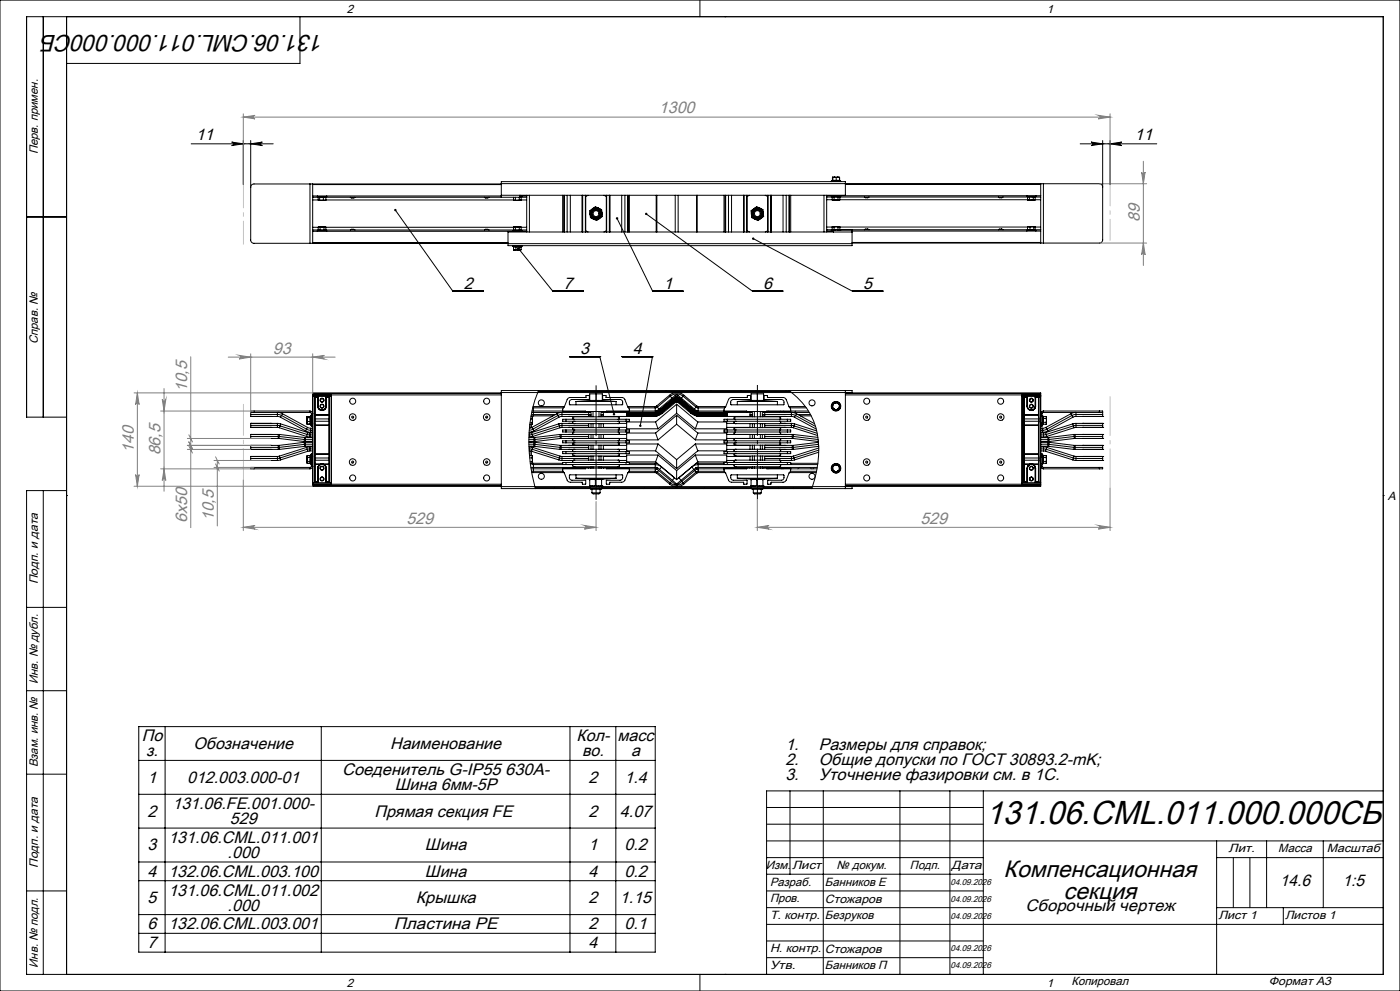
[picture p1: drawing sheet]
<svg xmlns="http://www.w3.org/2000/svg" width="420mm" height="297mm" viewBox="0 0 420 297" stroke-linecap="round" stroke-linejoin="round" font-family="sans-serif">
<defs><g id="words">
<text font-size="10" x="295.7" y="246.8">131.06.CML.011.000.000СБ</text>
<g font-size="7.1">
<text x="97.4" y="10.3" transform="rotate(-180 97.4 10.3)">131.06.CML.011.000.000СБ</text>
<text x="301.1" y="263">Компенсационная</text>
<text x="319" y="269.4">секция</text>
</g>
<g font-size="5" fill="#808080">
<text x="197.7" y="34">1300</text>
<text x="341.9" y="66.6" transform="rotate(-90 341.9 66.6)">89</text>
<text x="81.8" y="106">93</text>
<text x="56.1" y="117.6" transform="rotate(-90 56.1 117.6)">10,5</text>
<text x="40.1" y="135.7" transform="rotate(-90 40.1 135.7)">140</text>
<text x="48.1" y="136.5" transform="rotate(-90 48.1 136.5)">86,5</text>
<text x="56.1" y="156.8" transform="rotate(-90 56.1 156.8)">6х50</text>
<text x="64.1" y="156.3" transform="rotate(-90 64.1 156.3)">10,5</text>
<text x="121.9" y="156.9">529</text>
<text x="276.1" y="156.9">529</text>
</g>
<g font-size="5">
<text x="58.7" y="42">11</text>
<text x="340.4" y="42">11</text>
<text x="139.1" y="86.5">2</text>
<text x="169.1" y="86.5">7</text>
<text x="199" y="86.5">1</text>
<text x="229" y="86.5">6</text>
<text x="259" y="86.5">5</text>
<text x="174.1" y="106.2">3</text>
<text x="189.9" y="106.2">4</text>
<text x="42.5" y="222.2">По</text>
<text x="43.8" y="226.7">з.</text>
<text x="58.1" y="224.4">Обозначение</text>
<text x="117.1" y="224.4">Наименование</text>
<text x="173" y="222.2">Кол-</text>
<text x="174.6" y="226.7">во.</text>
<text x="185.3" y="222.2">масс</text>
<text x="189.3" y="226.7">а</text>
<text x="235.6" y="224.7">1.</text>
<text x="245.6" y="224.7">Размеры для справок;</text>
<text x="102.6" y="232.3">Соеденитель G-IP55 630А-</text>
<text x="235.6" y="233.7">3.</text>
<text x="235.6" y="229.2">2.</text>
<text x="245.6" y="229.2">Общие допуски по ГОСТ 30893.2-mK;</text>
<text x="245.6" y="233.7">Уточнение фазировки см. в 1С.</text>
<text x="44.3" y="234.6">1</text>
<text x="56.1" y="234.6">012.003.000-01</text>
<text x="118.5" y="236.9">Шина 6мм-5P</text>
<text x="176.6" y="234.6">2</text>
<text x="187.3" y="234.6">1.4</text>
<text x="44.3" y="244.7">2</text>
<text x="51.7" y="242.5">131.06.FE.001.000-</text>
<text x="112.3" y="244.7">Прямая секция FE</text>
<text x="176.6" y="244.7">2</text>
<text x="186" y="244.7">4.07</text>
<text x="69" y="247">529</text>
<text x="44.3" y="254.9">3</text>
<text x="50.5" y="252.6">131.06.CML.011.001</text>
<text x="68.3" y="257.1">.000</text>
<text x="127.5" y="254.9">Шина</text>
<text x="176.6" y="254.9">1</text>
<text x="187.3" y="254.9">0.2</text>
<text x="44.3" y="262.8">4</text>
<text x="50.5" y="262.8">132.06.CML.003.100</text>
<text x="127.5" y="262.8">Шина</text>
<text x="176.6" y="262.8">4</text>
<text x="187.3" y="262.8">0.2</text>
<text x="50.5" y="268.4">131.06.CML.011.002</text>
<text x="384" y="265.7">14.6</text>
<text x="402.8" y="265.7">1:5</text>
<text x="44.3" y="270.6">5</text>
<text x="68.3" y="272.9">.000</text>
<text x="124.7" y="270.6">Крышка</text>
<text x="176.6" y="270.6">2</text>
<text x="186" y="270.6">1.15</text>
<text x="307.7" y="273">Сборочный чертеж</text>
<text x="44.3" y="278.5">6</text>
<text x="50.5" y="278.5">132.06.CML.003.001</text>
<text x="118.2" y="278.5">Пластина PE</text>
<text x="176.6" y="278.5">2</text>
<text x="187.3" y="278.5">0.1</text>
<text x="44.3" y="284.1">7</text>
<text x="176.6" y="284.1">4</text>
</g>
<g font-size="3.6">
<text x="104" y="3.9">2</text>
<text x="314" y="3.9">1</text>
<text x="11.4" y="46.3" transform="rotate(-90 11.4 46.3)">Перв. примен.</text>
<text x="11.3" y="103.2" transform="rotate(-90 11.3 103.2)">Справ. №</text>
<text x="416.4" y="149.9">A</text>
<text x="11.4" y="175.1" transform="rotate(-90 11.4 175.1)">Подп. и дата</text>
<text x="11.3" y="205" transform="rotate(-90 11.3 205)">Инв. № дубл.</text>
<text x="11.4" y="230" transform="rotate(-90 11.4 230)">Взам. инв. №</text>
<text x="368.5" y="255.4">Лит.</text>
<text x="383.5" y="255.4">Масса</text>
<text x="398.1" y="255.4">Масштаб</text>
<text x="11.4" y="260.1" transform="rotate(-90 11.4 260.1)">Подп. и дата</text>
<text x="229.8" y="260.4">Изм.</text>
<text x="237.6" y="260.4">Лист</text>
<text x="251" y="260.4">№ докум.</text>
<text x="273" y="260.4">Подп.</text>
<text x="285.5" y="260.4">Дата</text>
<text x="231" y="265.4">Разраб.</text>
<text x="247.5" y="265.5">Банников Е</text>
<text x="231" y="275.4">Т. контр.</text>
<text x="231" y="270.4">Пров.</text>
<text x="247.5" y="275.5">Безруков</text>
<text x="247.5" y="270.5">Стожаров</text>
<text x="365.5" y="275.4">Лист 1</text>
<text x="385.5" y="275.4">Листов 1</text>
<text x="231" y="285.4">Н. контр.</text>
<text x="247.5" y="285.5">Стожаров</text>
<text x="11.3" y="290" transform="rotate(-90 11.3 290)">Инв. № подл.</text>
<text x="231" y="290.4">Утв.</text>
<text x="247.5" y="290.5">Банников П</text>
<text x="104" y="295.9">2</text>
<text x="314" y="295.9">1</text>
<text x="321.5" y="295.3">Копировал</text>
<text x="380.7" y="295.3">Формат А3</text>
</g>
<g font-size="2.6">
<text x="285.2" y="265.1">04.09.2026</text>
<text x="285.2" y="270.4">04.09.2026</text>
<text x="285.2" y="275.3">04.09.2026</text>
<text x="285.2" y="285.1">04.09.2026</text>
<text x="285.2" y="290">04.09.2026</text>
</g>
</g></defs>
<g fill="none" stroke="#000" stroke-width=".3">
<path d="M0 0h420v297h-420zM13 5v120M20 5v287M90 5v14h-70M210 0v5M217.5 5h.1M57.4 43.1h24.6M69.5 42.6l3.5 .5-3.5 .5a.53 .53 0 0 0 .5-.5 .53 .53 0 0 0-.5-.5zM73 42.1v13.2M75.2 42.1v29.8a.96 .96 0 0 0 1 1h16.8M75.2 43.1l3.5-.5a.53 .53 0 0 0-.5 .5 .53 .53 0 0 0 .5 .5zM93 55.1h.8"/>
<path d="M93 55.1h-16.8a.96 .96 0 0 0-1 1M93 55.1v17.8M93.8 55.1v.2M93.8 55.3v17.4M93.8 59.1h1.7M93.8 55.1h56.6M93.8 58.7h56.6M93.8 59.9h1.7M93.8 55.3h56.6M95.2 58.9h2.8M95.2 58.9l.3 .1M95.3 58.7l-.1 .2"/>
<path d="M95.4 59l.1 .1M95.5 59.1h.4M95.5 59.1v.9h.2M95.8 59h1.2M95.8 59h-.3M95.8 59l.1 .1M95.9 59.1h1.1M95.9 60h.5M95.9 60h-.2M95.9 59.1v.9M97 60h.4M97 59.1h.8"/>
<path d="M97 60h-.6M97 59.1v.9M97 59l.8 .1M97 59v.1M97.8 60h-.4M97.8 59.1h58.2M97.8 59.1v.9M97.8 59.9h56.3M97.9 58.7l.1 .2M98 58.9l-.2 .1M105.1 59.1l.4 .2 1-.2M145.3 59.1l.4 .2 1-.2"/>
<path d="M150.4 58.5v.6M150.4 55v-.6h103.2v4.1h-103.2M150.4 55l161.8 .1M150.4 55v3.5M154.1 60h.2M154.1 59.1v.9M154.6 60h.6M154.6 60h-.3M154.6 59.1v.9M155.8 60h.3M155.8 60h-.6M155.8 59.1v.9"/>
<path d="M156 58.5v.6M156 58.9h.6M156 58.7h2M156.4 60h-.3M156.4 59.1h-.4M156.4 59.1h1.6M156.4 59.1v.9M156.4 59.9h1.6M156.4 59v.1M156.4 59h-.4M156.5 58.7l.1 .2M156.6 58.9l-.2 .1"/>
<path d="M158 58.5v11M158.8 58.5v11M168.8 58.5v11M169.2 58.5v11M169.3 58.5v11M170.1 58.5v11M171.1 58.5v11M174.7 58.5v11M174.8 58.5v11M175.6 58.5v11M175.7 58.5v11M176.4 58.5l-.7 .4"/>
<path d="M181.2 58.5l.7 .4M181.9 58.5v11M182 58.5v11M182.8 58.5v11M182.9 58.5v11M186.5 58.5v11M187.5 58.5v11M188.3 58.5v11M188.5 58.5v11M188.8 58.5v11M196.8 58.5v11M197.1 58.5v11"/>
<path d="M202.6 58.5v11M203.4 58.5v11M209 58.5v11M209.2 58.5v11M217.2 58.5v11M217.6 58.5v11M217.7 58.5v11M218.5 58.5v11M219.5 58.5v11M223.1 58.5v11M223.2 58.5v11M224 58.5v11"/>
<path d="M224.1 58.5v11M224.8 58.5l-.7 .4M229.6 58.5l.7 .4M230.3 58.5v11M230.4 58.5v11M231.2 58.5v11M231.3 58.5v11M231.4 58.5v11M234.9 58.5v11M235.9 58.5v11M236.7 58.5v11M236.8 58.5v11"/>
<path d="M237.2 58.5v11M247.2 58.5v11M248 58.5v11M248 59.1h1.7M248 58.7h64.2M248 59.9h1.7M249.4 54.2l.1 .2M249.4 54.2h2.8M249.4 58.9h2.8M249.4 58.9h.2M249.5 58.7l-.1 .2M249.6 58.9h.6"/>
<path d="M249.6 58.9l.1 .1M249.7 59h.5M249.7 59.9l.2 .1M249.7 59v.9M249.7 54.1h.1M249.7 54.1l-.3 .1M249.7 53.2v.9M249.7 53.2h.1M249.8 54.1h.1M249.8 54.1h1.1M249.8 53.1v.1M249.8 53.1h.6"/>
<path d="M249.8 53.1l-.1 .1M249.8 53.2v.9M249.9 60h.9M250.2 58.9h1.2M250.2 58.9v.1M250.2 59h1.2M250.2 59.9l.6 .1M250.2 59v.9M250.2 59.9l-.3 .1M250.4 53.1l.5 .1M250.4 53.1h1M250.4 53.1l-.6 .1"/>
<path d="M250.8 60h.9M250.9 54.1h1M250.9 54.1h.9M250.9 54.1h.1M250.9 53.2v.9M251.4 53.1l.4 .1M251.4 53.1l-.5 .1M251.4 59h.6M251.4 59.9l.3 .1M251.4 59.9l-.6 .1M251.4 59v.9M251.4 58.9h.6"/>
<path d="M251.4 58.9v.1M251.8 54.1h.1M251.8 54.1l.4 .1M251.8 53.2l.1 .9M251.8 54l.1 .1M252 59.9l-.3 .1M252 59.1h56.3M252 59v.9M252 59.9h56.3M252 58.9v.1M252.1 58.7l.1 .2M252.2 54.2l-.1 .2"/>
<path d="M252.2 58.9h-.2M253.6 55.2h58.6M259.3 59.1l.3 .2 1.1-.2M299.5 59.1l.4 .2 1-.2M308 58.9h2.8M308 58.9h.2M308.1 58.7l-.1 .2M308.2 58.9h.6M308.2 58.9l.1 .1M308.3 59h.5M308.3 59.9l.2 .1M308.3 59v.9"/>
<path d="M308.5 60h.9M308.8 58.9h1.2M308.8 58.9v.1M308.8 59h1.2M308.8 59.9l.6 .1M308.8 59.9l-.3 .1M308.8 59v.9M309.4 60h.9M310 59h.6M310 59.9l.3 .1M310 59.9l-.6 .1M310 59v.9"/>
<path d="M310 58.9h.6M310 58.9v.1M310.6 59.9l-.3 .1M310.6 59.1h1.6M310.6 59v.9M310.6 59.9h1.6M310.6 58.9v.1M310.7 58.7l.1 .2M310.8 58.9h-.2M312.2 55.1h.8M312.2 55.1v.1M312.2 55.2v17.5"/>
<path d="M313 55.1h16.8a.96 .96 0 0 1 1 1M313 55.1v17.7M324.1 43.1h22.9M327.3 42.6l3.5 .5-3.5 .5a.53 .53 0 0 0 .5-.5 .53 .53 0 0 0-.5-.5zM330.8 42.1v29.8a.96 .96 0 0 1-1 .9h-16.8M333 43.1l3.5-.5a.53 .53 0 0 0-.5 .5 .53 .53 0 0 0 .5 .5zM333 42.1v13.2M8 65h12M93 72.9h.8M93.8 72.7v.2M93.8 68.9h1.7M93.8 72.9h58.6"/>
<path d="M93.8 69.3h64.2M93.8 68.1h1.7M93.8 72.7h58.6M95.2 69.1l.1 .2M95.2 69.1h2.8M95.4 69.1h.6M95.4 69.1h-.2M95.5 69l-.1 .1M95.5 69h.5M95.5 68.1v.9M95.5 60h.2M95.7 60h.7"/>
<path d="M95.7 68l.3 .1M95.7 68h.9M95.7 68l-.2 .1M96 69.1h1.2M96 69h1.2M96 69v.1M96 68.1v.9M96.4 60h1M96.6 68l-.6 .1M96.6 68l.6 .1M96.6 68h.9M97.2 69v.1"/>
<path d="M97.2 69h.6M97.2 68.1v.9M97.2 69.1h.6M97.5 68l.3 .1M97.5 68l-.3 .1M97.8 69v.1M97.8 68.9h56.3M97.8 68.1v.9M97.8 68.1h56.3M97.8 69.1h.2M98 69.1l-.1 .2M105.1 68.9l.3-.2 1.1 .2"/>
<path d="M118.6 63l17.3 24.3M145.3 68.9l.4-.2 1 .2M152.4 73v.6h103.2v-.6M152.4 73h103.2M153.8 69.1l.1 .2M153.8 69.1h2.8M153.8 73.8h2.8M153.8 73.8l.2 .1M153.9 73.6l-.1 .2M154 69.1h.6M154 69.1h-.2M154.1 69l-.1 .1"/>
<path d="M154.1 69h.5M154.1 74h.7M154.1 74.9h.3M154.1 68.1v.9M154.1 74v.9M154.3 60h.9M154.3 68l.3 .1M154.3 68h.9M154.3 68l-.2 .1M154.4 74.9h.9M154.6 69.1h1.2M154.6 69h1.2"/>
<path d="M154.6 69v.1M154.6 68.1v.9M154.7 73.9h1.3M154.7 73.9l-.6 .1M154.7 73.9l.1 .1M154.8 74h1.1M154.8 74.9h.5M154.8 74.9h-.4M154.8 74v.9M155.2 60h.9M155.2 68l-.6 .1M155.2 68l.6 .1"/>
<path d="M155.2 68h.9M155.3 74.9h.8M155.5 74.4l10.3 12.9M155.8 69v.1M155.8 69h.6M155.8 68.1v.9M155.8 69.1h.6M155.9 74.9h.2M155.9 74h.5M155.9 74.9h-.6M155.9 74v.9M156 73.9h.4"/>
<path d="M156 73.9l-.1 .1M156.1 68l.3 .1M156.1 68l-.3 .1M156.1 74.9h.1M156.4 69v.1M156.4 68.9h1.6M156.4 68.1v.9M156.4 74v.9M156.4 68.1h1.6M156.4 73.9v.1M156.4 69.1h.2M156.5 73.6l.1 .2"/>
<path d="M156.6 69.1l-.1 .2M156.6 73.8l-.2 .1M175.7 69.2l.7 .3M176.9 63.2l.9-.7a1.01 1.01 0 0 1 1.7-.1l1 .4 .2 2.1-.9 .6a.99 .99 0 0 1-1.7 .1l-1-.4zM181.9 69.2l-.7 .3M185.1 65.4l10.7 21.9M193.9 64.1l31.8 23.2M224.1 69.2l.7 .3M225.3 63.2l.9-.7a1.01 1.01 0 0 1 1.7-.1l1 .4 .2 2.1-.9 .6a1.01 1.01 0 0 1-1.8 .1l-.9-.4zM226 71.5l29.7 15.8M230.3 69.2l-.7 .3M248 68.9h1.7"/>
<path d="M248 69.2h2M248 68h1.7M249.4 69l.1 .2M249.6 69h.4h-.6M249.6 69h-.2M249.7 68.9l-.1 .1M249.7 68.9h.5M249.7 68v.9M249.9 67.9l.3 .1M249.9 67.9h.9M249.9 67.9l-.2 .1M250 69.5v-.6h5.6v.6"/>
<path d="M250.2 68.9h1.2M250.2 68.9h.1M250.2 68v.9M250.8 67.9h.9M250.8 67.9l.6 .1M250.8 67.9l-.6 .1M251.4 68.9h.1M251.4 68.9h.6M251.4 68v.9M251.7 67.9l.3 .1M251.7 67.9l-.3 .1M252 68.9h.1"/>
<path d="M252 68.9h56.3M252 68v.9M252 68h56.3M255.6 72.8h56.6M255.6 69.2h56.6M255.6 69.5h-103.2v3.5M255.6 69.5v3.5M255.6 72.7h56.6M259.3 68.9l.3-.3 1.1 .3M299.5 68.9l.4-.3 1 .3M308 69l.1 .2M308 69h2.8"/>
<path d="M308.2 69h-.2M308.3 68.9l.7 .1M308.3 68.9h.7M308.3 68v.9M308.6 67.9l.4 .1M308.6 67.9h1M308.6 67.9l-.3 .1M309 69h1.2M309 68.9v.1M309 68.9h1.1M309 68v.9M309.6 67.9l.5 .1"/>
<path d="M309.6 67.9h.7M309.6 67.9l-.6 .1M310.1 68.9l.1 .1M310.1 68.9h.5M310.1 68v.9M310.3 67.9l-.2 .1M310.3 67.9l.3 .1M310.3 67.9l.2 .1M310.5 69h-.3M310.6 68.9l.2 .1M310.6 68.9h1.6M310.6 68v.9"/>
<path d="M310.6 68h1.6M310.8 69l-.1 .2M312.2 72.8h.8M312.2 72.7v.1M135.9 87.3h.1M135.9 87.2h9.1M165.8 87.3h.1M165.8 87.2h9.1M195.8 87.3h.1M195.8 87.2h9.1M225.7 87.3h.1M225.7 87.2h9.1"/>
<path d="M255.7 87.3h.1M255.7 87.2h9.2M93.8 118.8h.1M93.8 118.5v.3M93.8 118.5h.1M93.8 117.9v.6M93.8 118.8v25.9M93.8 118.4h56.6M93.8 117.9h56.6M93.8 118.4v.4M93.8 118.4h5.6M93.8 118.8h5.6"/>
<path d="M94.4 119.1h.1M94.4 119.1v25.4M94.4 119v.1M94.4 119h.1M94.4 119h1M94.5 119.1h.1M94.5 119.1h.8M94.5 119.1v5.3M95.3 119.1h.1M95.3 119.1v2.6M95.4 119l.1 .1M95.4 119h.1"/>
<path d="M95.4 119v.1M95.4 119l-.1 .1M95.4 119.1h.1M95.4 119.1v2.6M95.5 119.1v2.6M97.8 119.1h.1M97.8 119.1v2.6M97.9 119l-.1 .1M97.9 119h.1M97.9 119.1h.1M97.9 119h.9M97.9 119v.1"/>
<path d="M97.9 119.1v2.6M97.9 119.1h.8M98.7 119.1h.1M98.7 119.1v5.3M98.8 119v.1M98.8 119h.1M98.8 119l-.1 .1M98.8 119.1h.1M98.8 119.1v25.4M99.4 118.4v.4M99.4 118.8h.1M99.4 118.8v25.9"/>
<path d="M150.4 117.6v-.6h105.2v.6M150.4 117.8h-56.6v.1M150.4 117.6v28.2M150.4 117.6h105.2M161.4 117.3h75.7M161.6 117l-.1 .1a39.7 39.7 0 0 0-2.4 21.9l1.5 7.4M168.5 117l-.3 .3M170.9 106.9h9.1M173 117l-.3 .3M176.9 118h3.8v2h-3.8zM178.8 118v2M180 106.9h.1"/>
<path d="M180 106.9l4.2 17.2M182 117l-.3 .3M186.5 117l-.3 .3M186.6 106.9h9.1M195.5 117l-.3 .3M195.7 106.9h.1M195.7 106.9l-3.6 20.7M200 117l-.3 .3M200.8 118.5l.3 .2M200.8 118.5a3.4 3.4 0 0 1 4.4 0M200.8 118.5l-3.8 3.2M201.1 118.7a3.1 3.1 0 0 1 3.8 0"/>
<path d="M201.1 118.7l-3.9 3.3M201.1 118.7l.5 .6M201.7 119.8a2.14 2.14 0 0 1 2.6 0M201.7 120a2.02 2.02 0 0 1 2.6 0M201.7 119.8v.1M201.7 119.8l-4.1 3.5M201.7 120h.1M201.7 119.8a2.04 2.04 0 0 1 2.6 0M201.7 119.9a2.04 2.04 0 0 1 2.6 0M201.7 119.9a1.93 1.93 0 0 1 2.6 0M201.7 119.8h.1M201.7 119.9l-4.1 3.5"/>
<path d="M201.7 119.8l-4.1 3.4M202 119.5l1-.3 1 .3a2.02 2.02 0 0 0-2.1 .1M202.1 119.4l.5-.2 1.3 .2M202.6 118.5l.3-.1 .5 .1M202.6 118.5l.2 .3M202.6 118.5l-5.5 4.6M202.8 118.8h.4M202.8 118.8l-5.5 4.6M203.2 118.8l5.5 4.6M203.4 118.5l-.2 .3M203.4 118.5l5.6 4.6M204.3 119.8h.1"/>
<path d="M204.3 119.8l4.1 3.4M204.3 119.8l4.1 3.5M204.3 119.9l4.1 3.5M204.3 119.9a2.02 2.02 0 0 0-2.6 0M204.3 119.8a2.02 2.02 0 0 0-2.6 0M204.3 119.9h.1M204.3 119.8v.1M204.3 120h.1M204.3 120l4.1 3.4M204.9 118.7l3.9 3.3M204.9 118.7l-.5 .6M205.2 118.5l-.3 .2"/>
<path d="M205.2 118.5l3.9 3.2M209 117l-.4 .3M213.4 117l-.3 .3M222.4 117l-.3 .3M224.2 119.1h-4.9l-.5 .3-1.5 2.9-.1 1h7.8v.3M224.2 119.1h.1M224.2 119.1l.1-.6h.9v1.2h-5.2a.78 .78 0 0 0-.8 .8l.1 .8h15.8l.1-.8a.78 .78 0 0 0-.8-.8h-5.2v-1.2h1v.6M225.3 118h3.8v2h-3.8zM226.9 117l-.3 .3M227.2 118v2M230.2 119.1h.1M230.3 119.1h4.8l.5 .3 1.5 2.9 .1 1h-7.8v.3"/>
<path d="M235.9 117l-.3 .3M236.7 117a20.9 20.9 0 0 1 8.9 19.6 35.2 35.2 0 0 1-2.1 9.8M253.6 117v29.4M253.6 117.8h58.6v.1M253.6 118.4h58.6M253.6 117.9h58.6M255.6 117.6v.2M306.6 118.5h.1M306.6 118.8h.1M306.6 118.8v25.9M306.6 118.4v.4M306.6 118.4h5.6"/>
<path d="M306.6 118.8h5.6M307.2 119.1h.1M307.2 119.1v25.4M307.2 119v.1M307.2 119h.1M307.2 119l1.1 .1M307.2 119h1M307.2 119l.1 .1M307.3 119.1h-.1M307.3 119.1h.1M307.3 119.1h.8M307.3 119.1v5.3"/>
<path d="M308.1 119.1h.1M308.1 119.1v2.6M308.2 119l.1 .1M308.2 119h.1M308.2 119v.1M308.2 119l-.1 .1M308.2 119.1v2.6M308.2 119.1h.1M310.6 119.1h.1M310.6 119.1v2.6M310.7 119h.1M310.7 119l-.1 .1"/>
<path d="M310.7 119.1h.1M310.7 119h.9M310.7 119v.1M310.7 119.1h.8M310.7 119.1v2.6M311.5 119.1h.1M311.5 119.1v5.3M311.6 119v.1M311.6 119h.1M311.6 119l-.1 .1M311.6 119.1h.1M311.6 119.1v25.4"/>
<path d="M312.2 118.4v.4M312.2 118.8h.1M312.2 118.4v.1M312.2 118.8v25.9M312.2 118.5v.3M312.2 117.9v.6M312.2 118.8v8M20 125h-12v-120h407v287h-407v-145h12M75.2 123.6v.6M75.2 124.2v.6M75.2 124.8h.1M75.2 136.8v.6"/>
<path d="M75.2 137.4v.6M75.2 136.8h.1M75.2 138h.1M75.2 126.9v.6M75.2 127.5v.6M75.2 126.9h.1M75.2 128.1h.1M75.2 133.5v.6M75.2 134.1v.6M75.2 133.5h.1M75.2 134.7h.1M75.2 130.2v.6"/>
<path d="M75.2 130.8v.6M75.2 130.2h.1M75.2 131.4h.1M75.2 123.6h1M75.2 124.2h8M75.2 124.8h8M75.2 136.8h8M75.2 137.4h8M75.2 138h8M75.2 126.9h8M75.2 127.5h8M75.2 128.1h8"/>
<path d="M75.2 130.8h8.3M75.2 130.2h8.3M75.2 131.4h8.3M75.2 133.5h8.3M75.2 134.1h8.3M75.2 134.7h8.3M76.2 123.2h-1v.4M76.2 123.2h16.8M76.2 123.6h16.8M76.2 123.2v.4M81.2 124.8h.1M81.2 136.8h.1"/>
<path d="M81.2 138h.1M81.2 126.9h.1M81.2 128.1h.1M81.2 133.5h.1M81.2 134.7h.1M81.2 130.2h.1M81.2 131.4h.1M83.2 124.2l1.3 .3M83.2 124.2v.6M83.2 124.8l1 .3M83.2 136.8v.6M83.2 137.4v.6"/>
<path d="M83.2 126.9v.6M83.2 126.9l1 .1M83.2 127.5l.8 .1M83.2 128.1l.6 .1M83.2 127.5v.6M83.5 134.1h.3M83.5 133.5v.6M83.5 133.5h.2M83.5 134.7h.4M83.5 134.1v.6M83.5 130.2h.4M83.5 130.8h.3"/>
<path d="M83.5 130.2v.6M83.5 131.4h.2M83.5 130.8v.6M83.7 133.5l.1 .6M83.7 131.4l7.5 .9M83.8 134.1l.1 .6M83.8 130.8l-.1 .6M83.8 130.8l7.5 .9M83.8 136.7l.2 .6M83.8 136.7l-.6 .1M83.8 128.2l8.2 2.6M83.9 130.2l-.1 .6"/>
<path d="M83.9 130.2l7.5 .9M84 137.3l.2 .5M84 137.3l-.8 .1M84 127.6l-.2 .6M84 127.6l8.1 2.6M84.2 137.8l-1 .2M84.2 127l-.2 .6M84.2 125.1l7.5 4M84.2 127l8.1 2.6M84.5 124.5l-.3 .6M84.5 124.5l7.5 4.1M84.7 124l-.5-.2a.55 .55 0 0 0-.5-.3 .55 .55 0 0 0-.5 .4v.3"/>
<path d="M84.7 124l-.2 .5M84.7 124l7.6 4.1M91.2 132.6l.1 .6M91.2 132.3l.4 .1M91.2 132.6l-7.5 .9M91.3 133.2l.1 .6M91.3 131.7l-.1 .6M91.3 131.7l.3 .1M91.3 133.2l-7.5 .9M91.4 131.1l-.1 .6M91.4 131.1l.2 .1M91.4 133.8l-7.5 .9"/>
<path d="M91.6 132.5v.6M91.6 133.1l-.3 .1M91.6 132.5l-.4 .1M91.6 133.1v.6M91.6 133.7l-.2 .1M91.6 131.2v.6M91.6 131.8v.6M91.6 131.2h2.2M91.6 132.4h2.2M91.6 132.5h2.2M91.6 133.7h2.2M91.6 131.8h2.2"/>
<path d="M91.6 133.1h2.2M91.7 129.1l1.5 .4M92 128.6l-.3 .5M92 128.6l1.2 .3M92 134.1l.1 .6M92 130.8l1 .1M92 134.1l-8.2 2.6M92.1 125.8v.9M92.1 125v.8M92.1 126.7l.1 .4M92.1 125h.1M92.1 137.7l.1 .6"/>
<path d="M92.1 137.7v.9M92.1 136.8v.9M92.1 138.6l.1 .2M92.1 125.8l.1 .5M92.1 125l.1 .2M92.1 136.8l.1 .3M92.1 134.7l.2 .6M92.1 130.2l-.1 .6M92.1 130.2l.9 .1M92.1 134.7l-8.1 2.6M92.1 127.1h.1M92.2 138.8h.1"/>
<path d="M92.2 136.6h.1M92.2 125.2l-.1 .6M92.2 126.3l-.1 .4M92.2 138.3l-.1 .3M92.2 137.1l-.1 .6M92.2 136.6l-.1 .2M92.2 127.1h.9M92.2 136.6h.9M92.2 138.8h.9M92.2 125.2h.9M92.2 126.3h.9M92.2 138.3h.9"/>
<path d="M92.2 137.1h.9M92.3 128.1l-.3 .5M92.3 128.1l.9 .2M92.3 129.6l-.2 .6M92.3 129.6l.7 .1M92.3 135.3l-8.1 2.5M93 133.9v.6M93 134.5v.6M93 134.5l-.9 .2M93 133.9l-1 .2M93 135.1l-.7 .2M93 129.7v.6"/>
<path d="M93 130.3v.6M93 133.9h.8M93 135.1h.8M93 129.7h.8M93 130.9h.8M93 134.5h.8M93 130.3h.8M93 123.6l.4 .4M93 123.2l.7 .3 .1 .5h-.4M93 123.2v.4M93.1 125.2v1.1M93.1 126.3h.1"/>
<path d="M93.1 126.3v.8M93.1 124.9v.3M93.1 124.8l-1 .2M93.1 137.1v1.2M93.1 138.3h.1M93.1 138.8v.1M93.1 138.3v.5M93.1 136.6v.5M93.1 124.8v.1M93.1 127.1h.1M93.1 125.2h.1M93.1 138.3v.6"/>
<path d="M93.1 136.5v.6M93.1 137.1h.1M93.1 136.5v.1M93.1 124.8h.1M93.1 127.1l.1 .2M93.1 138.9l.1 .1M93.2 124.6l.2 .1M93.2 136.3l.2 .1M93.2 128.3v.6M93.2 128.9v.6M93.2 124.6v2.7M93.2 136.3v2.7"/>
<path d="M93.2 124.6l-.1 .3M93.2 136.3l-.1 .2M93.2 128.3h.6M93.2 129.5h.6M93.2 128.9h.6M93.4 127.3h-.2M93.4 139h-.2M93.4 139.7l-.4 .4M93.4 139.7h.4l-.1 .5-.7 .3M93.4 126.8h.4v.3M93.4 126.8v1h.4M93.4 124v2.8"/>
<path d="M93.4 136.9v2.8M93.8 135.9h-.4v1M93.8 136.6v.3h-.4M94.4 126.3v1.2M94.4 137.9l.1 1.2M94.4 125.6h.1M94.4 126.3h.1M94.4 137.3h.1M94.4 137.9h.1M94.4 136.1v1.2M94.4 124.4v1.2M94.4 124.4h.1"/>
<path d="M94.4 126.3l.1 1.1M94.4 136.1h.1M94.4 127.5h.1M94.4 125.6h4.3M94.4 137.3h4.3M94.4 137.9h4.3M94.4 126.3h4.3M94.5 124.4l-.1 1.2M94.5 127.4l-.1 .1M94.5 136.1l-.1 1.2M94.5 124.4h.1M94.5 127.4v.1"/>
<path d="M94.5 136.1h.1M94.5 139.1h.1M94.5 124.4h4.2M94.5 127.4h4.2M94.5 136.1h4.2M94.5 139.1h1.7M94.5 127.5h4.2M94.5 127.5v8.6M94.5 139.1v5.3M95.3 121.7h.1M95.4 121.7a1.25 1.25 0 0 0 1.2 1.3 1.25 1.25 0 0 0 1.3-1.3M95.4 121.7h.1"/>
<path d="M95.4 121.7a1.2 1.2 0 0 0 1.2 1.2 1.2 1.2 0 0 0 1.2-1.2M95.5 121.7a1.15 1.15 0 0 0 1.1 1.2 1.15 1.15 0 0 0 1.2-1.2M96.2 139.1h.8M96.2 139.1v.1M96.2 139.1l-.8 .9M96.2 139.1h.1M96.2 139.2l-.8 .8M96.2 139.2h.8M97 139.2l.6 .4 .3 .7M97 139.1v.1M97 139.1a1.31 1.31 0 0 1 .9 1.2M97 139.1h.1"/>
<path d="M97 139.1h1.7M97.8 121.7h.1M97.9 121.7h.1M98.7 137.9l.1 1.2M98.7 126.3l.1 1.2M98.7 124.4v1.2M98.7 126.3v1.1M98.7 127.4l.1 .1M98.7 136.1v1.2M98.8 139.1h.1M98.7 137.9v1.2M98.7 127.5h.1"/>
<path d="M98.7 136.1h.1M98.7 127.4v.1M98.7 139.1h.1M98.7 125.6v.7M98.7 127.5v8.6M98.7 137.3v.6M98.7 139.1v5.3M98.8 136.1l-.1 1.2M98.8 124.4l-.1 1.2M98.8 124.4h-.1M98.8 136.1h-.1M158.7 131.2h1.5"/>
<path d="M158.7 132.4h1.5M158.7 132.5h1.5M158.7 131.8h1.5M158.7 133.1h1.5M158.7 133.9h.2M158.7 130.9h.2M158.7 133.7h1.5M158.7 134.5h.2M158.7 130.3h.2M158.7 135.1h.2M158.7 129.7h.2M158.9 134.5l.8 .2"/>
<path d="M158.9 133.9v.6M158.9 133.9l.9 .2M158.9 135.1l.6 .2M158.9 134.5v.6M158.9 129.7v.6M158.9 130.3v.6M158.9 136.6h.7M158.9 137.2h.7M159 127.1h.6M159 127.1v1.2M159 129.5v.2M159 130.9v.3"/>
<path d="M159 132.4v.1M159 133.7v.2M159 135.1v1.5M159 126.7h.6M159 138.4h.6M159.1 138.8h.5M159.2 125.6h.4M159.2 138.8l.8 .4M159.3 124.8h.3M159.4 127.1v1.1M159.4 129.4v.3M159.4 130.9v.3"/>
<path d="M159.4 132.4v.1M159.4 133.7v.3M159.4 135.2v1.4M159.5 129.6l.2 .6M159.5 129.6l-.6 .1M159.5 135.3l8.1 2.5M159.5 123.6h16.1M159.6 128.1l.2 .5M159.6 128.1l-.7 .2M159.6 123.2h16v.4M159.6 126.7l.1 .2M159.6 124.8l.1 .4"/>
<path d="M159.6 138.4l.1 .2M159.6 136.6l.1 .3M159.6 125.6l.1 .5M159.6 137.2l.1 .6M159.7 134.7l-.2 .6M159.7 130.2l.1 .6M159.7 130.2l-.8 .1M159.7 134.7l8.1 2.6M159.7 138.7l.3 .1M159.7 126.1l-.1 .6M159.7 125.2l-.1 .4M159.7 125.2v.9"/>
<path d="M159.7 126.1v.8M159.7 126.9v.2M159.7 137.8l-.1 .6M159.7 136.9l-.1 .3M159.7 136.9v.9M159.7 137.8v.8M159.7 138.6v.2M159.8 128.6l.3 .5M159.8 134.1l-.1 .6M159.8 130.8l-.9 .1M159.8 128.6l-1 .3M159.8 134.1l8.2 2.6"/>
<path d="M159.9 121.8h9.4M160 121.8v.4M160 124.2v.4M160 124.6l-.4 .2M160 138.8v.4M160 124.2l-.7 .3M160 138.8h8.8M160 124.6h5.9M160 124.2h6.6M160 122.2l-.2 .1M160 122.2h9M160 122.2v1"/>
<path d="M160 123.6v.6M160 139.2v.9M160 139.2h12M160.1 129.1l-1.4 .4M160.2 133.1l.3 .1M160.2 132.5v.6M160.2 132.5l.3 .1M160.2 133.7l.2 .1M160.2 133.1v.6M160.2 131.2v.6M160.2 131.8v.6M160.4 131.1l.1 .6"/>
<path d="M160.4 131.1l-.2 .1M160.4 133.8l7.6 .9M160.5 133.2l-.1 .6M160.5 131.7v.6M160.5 131.7l-.3 .1M160.5 133.2l7.5 .9M160.5 132.6v.6M160.5 132.3l-.3 .1M160.5 132.6l7.6 .9M167.1 124l.5-.2a.55 .55 0 0 1 .5-.3 .55 .55 0 0 1 .5 .4v.3M167.1 124l.3 .5M167.1 124l-7.5 4.1"/>
<path d="M167.4 124.5l.2 .6M167.4 124.5l-7.6 4.1M167.6 137.8l1 .2M167.6 127l.2 .6M167.6 125.1l-7.5 4M167.6 127l-8.1 2.6M167.8 137.3l-.2 .5M167.8 137.3l.8 .1M167.8 127.6l.2 .6M167.8 127.6l-8.1 2.6M168 134.7h.3M168 130.2v.6"/>
<path d="M168 130.2h.3M168 130.2l-7.6 .9M168 136.7l-.2 .6M168 136.7l.6 .1M168 128.2l-8.2 2.6M168 134.1v.6M168 134.1h.3M168 130.8h.3M168 130.8l.1 .6M168 130.8l-7.5 .9M168.1 133.5l-.1 .6M168.1 133.5h.2"/>
<path d="M168.1 131.4h.2M168.1 131.4l-7.6 .9M168.3 133.5v.6M168.3 134.1v.6M168.3 130.2v.6M168.3 130.8v.6M168.3 130.8h8.3M168.3 130.2h19.7M168.3 131.4h19.7M168.3 133.5h8.3M168.3 134.1h8.3M168.3 134.7h3.7"/>
<path d="M168.6 124.2l-1.2 .3M168.6 124.2v.6M168.6 124.8l-1 .3M168.6 136.8v.6M168.6 137.4v.6M168.6 126.9l-1 .1M168.6 126.9v.6M168.6 127.5l-.8 .1M168.6 127.5v.6M168.6 128.1l-.6 .1M168.6 124.2h8M168.6 124.8h8"/>
<path d="M168.6 136.8h8M168.6 137.4h8M168.6 138h3.3M168.6 126.9h3.4M168.6 127.5h8M168.6 128.1h8M169.8 135.4h-1v.6h1M169.8 132.1h-1v.6h1M169.8 128.9h-1v.6h1M169.8 138.6h-1v.6h1M169.8 125.7h-1v.6h1M169.8 125.7v.6"/>
<path d="M169.8 128.9v.6M169.8 132.1v.6M169.8 135.4v.6M169.8 138.6v.6M169.8 135.4h18M169.8 136h18M169.8 132.1h18M169.8 132.7h18M169.8 138.6h18M169.8 139.2h18M169.8 128.9h18M169.8 129.5h18"/>
<path d="M169.8 126.3h18M169.8 125.7h18M170.6 124.8h.1M170.6 136.8h.1M170.6 138h.1M170.6 126.9h.1M170.6 128.1h.1M170.6 133.5h.1M170.6 134.7h.1M170.6 130.2h.1M170.6 131.4h.1M172.2 139.9h.1"/>
<path d="M172.2 139.2a.35 .35 0 0 0-.4 .4 .35 .35 0 0 0 .4 .3M172.2 139.2h.1M172.2 127h.1M172.2 126.3a.35 .35 0 0 0-.4 .3 .35 .35 0 0 0 .4 .4M172.2 126.3h.1M172.2 129.5a.36 .36 0 0 0-.4 .3 .36 .36 0 0 0 .3 .4h.1M172.2 128.2a.35 .35 0 0 0-.4 .3 .35 .35 0 0 0 .4 .4M172.2 128.2h.1M172.2 128.9h.1M172.2 136.7h.1M172.2 136a.35 .35 0 0 0-.4 .3 .35 .35 0 0 0 .4 .4M172.2 136h.1"/>
<path d="M172.2 137.9h.1M172.2 138.6h.1M172.2 137.9a.35 .35 0 0 0-.4 .4 .35 .35 0 0 0 .4 .3M172.2 134.7a.35 .35 0 0 0-.4 .3 .35 .35 0 0 0 .4 .4M172.2 134.7h.1M172.2 135.4h.1M172.2 125a.34 .34 0 0 0-.4 .3 .34 .34 0 0 0 .4 .3M172.2 133.4h.1M172.2 132.7a.35 .35 0 0 0-.4 .4 .35 .35 0 0 0 .4 .3M172.2 132.7h.1M172.2 132.1h.1M172.2 131.4a.35 .35 0 0 0-.4 .4 .35 .35 0 0 0 .4 .3"/>
<path d="M172.2 131.4h.1M172.2 137.9h13.3M172.2 139.9h13.3M172.2 134.7h13.3M172.2 136.7h13.3M172.2 128.2h13.3M172.2 124.9h13.3M172.2 133.4h13.3M172.2 127h13.3M172.2 124.9v.1M172.2 125.6v.1M172.2 130.2h.1"/>
<path d="M172.8 120.3h12M172.8 120.3v1M175.6 123.6h1M176.6 123.6v-.3h-7.8l.1-1 1.5-2.9 .5-.3h4.9l.1-.6 .9 .1v1.1h-5.2a.78 .78 0 0 0-.8 .8l.1 .8h15.8l.1-.8a.78 .78 0 0 0-.8-.8h-5.2v-1.1l1-.1v.6h4.9l.5 .3 1.5 2.9 .1 1h-7.8v.3M176.6 123.6v.6M176.6 124.2v.6M176.6 124.8h.1M176.6 136.8v.6M176.6 137.4v.5M176.6 136.8h.1M176.6 127v.5M176.6 127.5v.6"/>
<path d="M176.6 128.1h.1M176.6 133.5v.6M176.6 134.1v.6M176.6 133.5h.1M176.6 130.2v.6M176.6 130.8v.6M176.6 130.2h.1M176.6 131.4h.1M176.6 123.6h.4v-.3h3.6v.3h.4M176.6 124.6h.7M176.6 124.2h.7M177.1 120l-4.3 .3"/>
<path d="M177.3 123.3v1.6M177.3 127v1.2M177.3 130.2v1.2M177.3 133.4v1.3M177.3 136.7v1.2M177.3 139.9v.4M177.9 123.3v1.6M177.9 127v1.2M177.9 130.2v1.2M177.9 133.4v1.3M177.9 136.7v1.2M177.9 139.9v.4"/>
<path d="M179.7 123.3v1.6M179.7 127v1.2M179.7 130.2v1.2M179.7 133.4v1.3M179.7 136.7v1.2M179.7 139.9v.4M180.3 124.6h.7M180.3 124.2h.7M180.3 123.3v1.6M180.3 127v1.2M180.3 130.2v1.2M180.3 133.4v1.3"/>
<path d="M180.3 136.7v1.2M180.3 139.9v.4M180.5 120l4.3 .3M181 123.6h1M181 123.6v1.2h15.3M181 127v1.1h7M181 130.2v1.2M182 123.6h14.8M184.8 120.3v1M185.5 139.2a.35 .35 0 0 1 .3 .4 .35 .35 0 0 1-.3 .3M185.5 139.9h.1M185.5 139.2h.1"/>
<path d="M185.5 126.3a.35 .35 0 0 1 .3 .3 .35 .35 0 0 1-.3 .4M185.5 127h.1M185.5 126.3h.1M185.5 129.5a.36 .36 0 0 1 .3 .3 .36 .36 0 0 1-.3 .4M185.5 128.2h.1M185.5 128.2a.35 .35 0 0 1 .3 .3 .35 .35 0 0 1-.3 .4M185.5 128.9h.1M185.5 136a.35 .35 0 0 1 .3 .3 .35 .35 0 0 1-.3 .4M185.5 136.7h.1M185.5 136h.1M185.5 137.9h.1M185.5 137.9a.35 .35 0 0 1 .3 .4 .35 .35 0 0 1-.3 .3"/>
<path d="M185.5 138.6h.1M185.5 134.7h.1M185.5 134.7a.35 .35 0 0 1 .3 .3 .35 .35 0 0 1-.3 .4M185.5 135.4h.1M185.5 125a.34 .34 0 0 1 .3 .3 .34 .34 0 0 1-.3 .3M185.5 132.7a.35 .35 0 0 1 .3 .4 .35 .35 0 0 1-.3 .3M185.5 133.4h.1M185.5 132.7h.1M185.5 131.4h.1M185.5 131.4a.35 .35 0 0 1 .3 .4 .35 .35 0 0 1-.3 .3M185.5 132.1h.1M185.5 124.9v.1"/>
<path d="M185.5 125.6v.1M185.5 130.2h.1M185.6 126.9h2.4M185.6 134.7h2.4M185.6 139.2h11M185.7 138h2.3M187.8 135.4h1v.6h-1M187.8 132.1h1v.6h-1M187.8 128.9h1v.6h-1M187.8 138.6h1v.6h-1M187.8 125.7h1v.6h-1M187.8 125.7v.6"/>
<path d="M187.8 128.9v.6M187.8 132.1v.6M187.8 135.4v.6M187.8 138.6v.6M188 123.6h.1M188 133.5h-7v1.2M188 136.8h-7v1.1M188 124.2h8.3M188 123.6v1.2M188 124.1h8.3M188 124.5h8.3M188 123.9h8.3"/>
<path d="M188 124.7h8.3M188 124.4h8.3M188 123.8h8.3M188.3 121.8h8.3M188.6 122.2h8M188.8 138.8h7.8M196.3 123.6h.3M196.3 123.6h.1M196.3 123.6v1.2M196.6 121.8v.4M196.6 139.2l1 .2 .9 .5M196.6 138.8l.7 .1"/>
<path d="M196.6 138.8v.4M196.6 122.2v1M196.6 139.2v.9M196.7 129.8h-8.7v2h9.4M196.7 126.5h-8.7v2h9.4M196.7 138.4l6.3 5.4M196.7 135.1l6.3 5.3M196.7 129.8l.7 2M196.7 126.5l.7 2M196.8 123.2v.4M196.8 123.2h-14.8v.4M196.9 123.6l-8.9 .1"/>
<path d="M197 121.7l.2 .3M197 121.7l-.4 .1M197.1 123.1l-.3 .1M197.1 123.1l.2 .3M197.2 122l-.6 .2M197.2 122l.5 .6M197.3 123.4l-.5 .2M197.4 133.1h-9.4v2h8.7M197.4 136.4h-9.4v2h8.7M197.4 136.4l-.7 2M197.4 136.4l5.6 4.6M197.4 133.1l-.7 2"/>
<path d="M197.4 133.1l5.6 4.7M197.6 123.6l-1.3 .5M197.6 124.1l-1.3 .4M197.6 123.5l-1.3 .4M197.6 124.2l-1 .4h-8.6M197.6 124l-1.3 .5M197.6 124.3l-1.3 .5M197.6 123.3l-1.3 .5M197.6 123.2l-.2 .2M197.6 123.8l-1.1 .5h-8.5M197.6 124.2l-1.3 .5M197.6 123.9l-1.3 .5"/>
<path d="M197.6 123.6v.1M197.6 124.1h.1M197.6 123.4v.1M197.6 123.7v.1M197.6 124.2h.1M197.6 124h.1M197.6 124.2v.2M197.6 123.3v.1M197.6 123.3h.1M197.6 123.2v.1M197.6 124.1v.1M197.6 123.5v.1"/>
<path d="M197.6 123.6h.1M197.6 123.8v.1M197.6 123.9v.1M197.6 123.7l-1.3 .5M197.6 124.1l-1.3 .5h-8.3M197.6 123.2l-.3 .2M197.6 123.5l-1.3 .5h-8.3M197.6 124.2l-.6 .4-.7 .1M197.6 124.4l-1.3 .4M197.6 123.4l-1.3 .5M197.6 123.6l-1.1 .4h-8.5M197.6 123.6l-.6 .4-.7 .1"/>
<path d="M197.6 123.2h.1M198.5 139.9l3.9 3.3-.7 .8M198.5 139.9l-.7 .8M198.5 123.6l.3 .3M198.8 123.9l-1.5 .7M201.7 120.2a2.02 2.02 0 0 1 2.6 0M201.7 120.6a2.14 2.14 0 0 1 2.6 0M201.7 120a2.14 2.14 0 0 1 2.6 0M201.7 120.3a1.93 1.93 0 0 1 2.6 0M201.7 120.3a2.14 2.14 0 0 1 2.6 0M201.7 120.8a2.02 2.02 0 0 1 2.6 0M201.7 120.6a2.02 2.02 0 0 1 2.6 0"/>
<path d="M201.7 120.9a1.93 1.93 0 0 1 2.6 0M201.7 120.9a2.14 2.14 0 0 1 2.6 0M201.7 120.6v.1M201.7 120v.1M201.7 120l-4.1 3.5M201.7 120.6h.1M201.7 120.9l-4.1 3.4M201.7 120.8v.1M201.7 120.3a2.04 2.04 0 0 1 2.6 0M201.7 120.7a2.04 2.04 0 0 1 2.6 0M201.7 120.1a2.04 2.04 0 0 1 2.6 0M201.7 120.3l-4.4 3.7-1 .2"/>
<path d="M201.7 120.8a2.04 2.04 0 0 1 2.6 0M201.7 120.6a2.04 2.04 0 0 1 2.6 0M201.7 120a2.04 2.04 0 0 1 2.6 0M201.7 120.2a2.04 2.04 0 0 1 2.6 0M201.7 120.4a2.04 2.04 0 0 1 2.6 0M201.7 120.9a2.04 2.04 0 0 1 2.6 0M201.7 120.5a2.04 2.04 0 0 1 2.6 0M201.7 120.5a1.93 1.93 0 0 1 2.6 0M201.7 120.2l-4.1 3.5M201.7 120.7l-4.1 3.5M201.7 120.5l-4.1 3.6M201.7 120.1l-4.1 3.5"/>
<path d="M201.7 120.8l-4.1 3.4M201.7 120.5l-4.1 3.5M201.7 120.6l-4.1 3.4M201.7 120.9l-4.1 3.5M201.7 120.4l-4.1 3.4M201.7 120.4l-4.1 3.5M202.5 120.5l.1 .1M202.6 120.6h.8M202.6 120.6l-3.8 3.3M203 121.1v2.8M203 124.5v2.6M203 137.8v2.6"/>
<path d="M203 124.5l6.3 5.3M203 127.1l5.6 4.7M203 124.5l-6.3 5.3M203 127.1l-5.6 4.7M203 123.9l5.6 4.6M203 121.1l6.3 5.4M203 123.9l-5.6 4.6M203 121.1l-6.3 5.4M203.4 120.6l3.9 3.3M203.5 120.5l-.1 .1M204.3 120.7a2.04 2.04 0 0 0-2.6 0l-4.1 3.5M204.3 120.2l4.1 3.4"/>
<path d="M204.3 120.3l4.1 3.5M204.3 120.6l4.1 3.5M204.3 120.5l4.1 3.6M204.3 120l4.1 3.5M204.3 120.8l4.1 3.4M204.3 120.5l4.1 3.5M204.3 120.9l4.1 3.5M204.3 120.7l4.1 3.5M204.3 120.1l4.1 3.5M204.3 120.4l4.1 3.5M204.3 120.9l4.1 3.3M204.3 120l4.3 3.6 1.1 .3"/>
<path d="M204.3 120.9l4.3 3.5 1.1 .4M204.3 120.7a1.92 1.92 0 0 0-2.6 .1M204.3 120.1a2.14 2.14 0 0 0-2.6 0M204.3 120.2a1.83 1.83 0 0 0-2.6 .1M204.3 120.4a2.02 2.02 0 0 0-2.6 0M204.3 120.3a2.02 2.02 0 0 0-2.6 0v.1M204.3 120.5a2.02 2.02 0 0 0-2.6 0M204.3 120.4a1.97 1.97 0 0 0-2.6 .1M204.3 120.2v.1M204.3 120.6v.1M204.3 120v.1M204.3 120.3h.1"/>
<path d="M204.3 120.8h.1M204.3 120.5v.1M204.3 120.9h.1M204.3 120.7h.1M204.3 120.1v.1M204.3 120.4h.1M204.3 120.8v.1M204.3 120.3v.1M204.3 120.4v.1M207.3 123.9l1.4 .7M207.5 123.6l-.2 .3M208.4 123.2l.3 .2-.3-.2"/>
<path d="M208.4 124.2l.6 .4 .7 .1M208.4 124.4l1.3 .4M208.4 123.4l1.3 .5M208.4 124.2l1.3 .4M208.4 123.6l1.3 .4M208.4 123.6l.6 .4 .7 .1M208.4 123.9l1.3 .5M208.4 124.3l1.3 .5M208.4 123.8l1.3 .5M208.4 123.2h.1M208.4 123.6l1.3 .6M208.4 123.6l1.3 .5"/>
<path d="M208.4 124.1l1.3 .5M208.4 124.1l1.3 .4M208.4 123.4l.3 .3 1 .3M208.4 123.7l1.3 .5M208.4 123.7l.6 .4 .7 .1M208.4 124l1.3 .5M208.4 123.3l1.3 .5M208.4 123.2l1.3 .6M208.4 123.5l1.3 .5M208.4 124.2l1.3 .5M208.4 123.8l1.3 .4M208.4 123.9l.6 .5 .7 .1"/>
<path d="M208.4 123.8l.3 .3 1 .3M208.4 124.2h.1M208.4 124.2v.2M208.4 123.3v.1M208.4 124.1v.1M208.4 123.5v.1M208.4 123.8h.1M208.6 133.1h9.4v2h-8.7M208.6 136.4h9.4v2h-8.7M208.6 136.4l.7 2M208.6 136.4l-5.6 4.6M208.6 133.1l-5.6 4.7"/>
<path d="M208.6 133.1l.7 2M208.7 123.4l.5 .2M208.8 122l.6 .2M208.8 122l-.5 .6M209 123.1l.2 .1M209 123.1l-.3 .3M209.1 121.7l-.3 .3M209.1 121.7l.3 .1M209.1 123.6l.6 .1zM209.2 123.2v.4M209.2 123.2h14.8v.4M209.2 123.6h14.8"/>
<path d="M209.3 123.6h.4M209.3 129.8h8.7v2h-9.4M209.3 126.5h8.7v2h-9.4M209.3 138.4l-6.3 5.4M209.3 135.1l-6.3 5.3M209.3 129.8l-.7 2M209.3 126.5l-.7 2M209.4 123.6h.3M209.4 121.8v.4M209.4 139.2l-1 .2-.9 .5 .7 .8M209.4 138.8l-.7 .1M209.4 138.8v.4"/>
<path d="M209.4 138.8h7.8M209.4 121.8h8.3M209.4 122.2h8M209.4 122.2v1M209.4 139.2v.9M209.4 139.2h11M209.7 123.6h.1M209.7 124.2h8.3M209.7 123.6v1.2M209.7 124.1h8.3M209.7 124.6h8.3M209.7 124.5h8.3"/>
<path d="M209.7 123.7h8.3M209.7 124h8.3M209.7 123.9h8.3M209.7 124.7h8.3M209.7 124.4h8.3M209.7 123.8h8.3M209.7 124.3h8.3M218 123.6h.1M218 133.5h7v1.2M218 136.8h7v1.1M218 138h2.3M218 126.9h2.4"/>
<path d="M218 130.2h19.7M218 131.4h19.7M218 134.7h2.4M218 123.6v1.2M218.2 132.1h-1v.6h1M218.2 138.6h-1v.6h1M218.2 135.4h-1v.6h1M218.2 128.9h-1v.6h1M218.2 125.7h-1v.6h1M218.2 135.4h18M218.2 136h18M218.2 125.7v.6"/>
<path d="M218.2 128.9v.6M218.2 132.1v.6M218.2 135.4v.6M218.2 138.6v.6M218.2 132.1h18M218.2 132.7h18M218.2 138.6h18M218.2 139.2h18M218.2 128.9h18M218.2 129.5h18M218.2 126.3h18M218.2 125.7h18"/>
<path d="M220.6 137.9a.35 .35 0 0 0-.4 .4 .35 .35 0 0 0 .4 .3M220.6 137.9h.1M220.6 138.6h.1M220.6 139.9h.1M220.6 139.2a.35 .35 0 0 0-.4 .4 .35 .35 0 0 0 .4 .3M220.6 139.2h.1M220.6 135.4h.1M220.6 134.7a.35 .35 0 0 0-.4 .3 .35 .35 0 0 0 .4 .4M220.6 134.7h.1M220.6 136.7h.1M220.6 136a.35 .35 0 0 0-.4 .3 .35 .35 0 0 0 .4 .4M220.6 136h.1"/>
<path d="M220.6 128.9h.1M220.6 128.2a.35 .35 0 0 0-.4 .3 .35 .35 0 0 0 .4 .4M220.6 128.2h.1M220.6 125a.34 .34 0 0 0-.4 .3 .34 .34 0 0 0 .4 .3M220.6 129.5a.36 .36 0 0 0-.4 .3 .36 .36 0 0 0 .3 .4h.1M220.6 133.4h.1M220.6 132.7a.35 .35 0 0 0-.4 .4 .35 .35 0 0 0 .4 .3M220.6 132.7h.1M220.6 131.4a.35 .35 0 0 0-.4 .4 .35 .35 0 0 0 .4 .3M220.6 132.1h.1M220.6 131.4h.1M220.6 127h.1"/>
<path d="M220.6 126.3a.35 .35 0 0 0-.4 .3 .35 .35 0 0 0 .4 .4M220.6 126.3h.1M220.6 137.9h13.3M220.6 139.9h13.3M220.6 134.7h13.3M220.6 136.7h13.3M220.6 128.2h13.3M220.6 124.9v.1M220.6 125.6v.1M220.6 130.2h.1M220.6 124.9h13.3M220.6 133.4h13.3"/>
<path d="M220.6 127h13.3M221.2 120.3h12M221.2 120.3v1M224 123.6h1M225 123.6v1.2h-15.3M225 130.2v1.2M225 127v1.1h-7M225 123.6h.4v-.3h3.6v.3h.4M225 124.6h.7M225 124.2h.7M225.5 120l-4.3 .3M225.7 123.3v1.6"/>
<path d="M225.7 127v1.2M225.7 130.2v1.2M225.7 133.4v1.3M225.7 136.7v1.2M225.7 139.9v.4M226.3 123.3v1.6M226.3 127v1.2M226.3 130.2v1.2M226.3 133.4v1.3M226.3 136.7v1.2M226.3 139.9v.4M228.1 123.3v1.6"/>
<path d="M228.1 127v1.2M228.1 130.2v1.2M228.1 133.4v1.3M228.1 136.7v1.2M228.1 139.9v.4M228.7 124.6h.7M228.7 124.2h.7M228.7 123.3v1.6M228.7 127v1.2M228.7 130.2v1.2M228.7 133.4v1.3M228.7 136.7v1.2"/>
<path d="M228.7 139.9v.4M228.9 120l4.3 .3M229.4 123.6h.6M229.4 123.6v.6M229.4 124.2v.6M229.4 124.8h.1M229.4 127v.5M229.4 127.5v.6M229.4 128.1h.1M229.4 136.8v.6M229.4 137.4v.5M229.4 136.8h.1"/>
<path d="M229.4 130.2v.6M229.4 130.8v.6M229.4 130.2h.1M229.4 131.4h.1M229.4 133.5v.6M229.4 134.1v.6M229.4 133.5h.1M229.4 124.2h8M229.4 124.8h8M229.4 136.8h8M229.4 137.4h8M229.4 127.5h8"/>
<path d="M229.4 128.1h8M229.4 130.8h8.3M229.4 133.5h8.3M229.4 134.1h8.3M230 123.6h12.8M230.6 123.2l.4 .4M233.2 120.3v1M233.9 137.9h.1M233.9 137.9a.35 .35 0 0 1 .3 .4 .35 .35 0 0 1-.3 .3M233.9 138.6h.1M233.9 139.2a.35 .35 0 0 1 .3 .4 .35 .35 0 0 1-.3 .3M233.9 139.9h.1"/>
<path d="M233.9 139.2h.1M233.9 134.7h.1M233.9 134.7a.35 .35 0 0 1 .3 .3 .35 .35 0 0 1-.3 .4M233.9 135.4h.1M233.9 136a.35 .35 0 0 1 .3 .3 .35 .35 0 0 1-.3 .4M233.9 136.7h.1M233.9 136h.1M233.9 128.2h.1M233.9 128.2a.35 .35 0 0 1 .3 .3 .35 .35 0 0 1-.3 .4M233.9 128.9h.1M233.9 125a.34 .34 0 0 1 .3 .3 .34 .34 0 0 1-.3 .3M233.9 129.5a.36 .36 0 0 1 .3 .3 .36 .36 0 0 1-.3 .4"/>
<path d="M233.9 132.7a.35 .35 0 0 1 .3 .4 .35 .35 0 0 1-.3 .3M233.9 133.4h.1M233.9 132.7h.1M233.9 131.4h.1M233.9 131.4a.35 .35 0 0 1 .3 .4 .35 .35 0 0 1-.3 .3M233.9 132.1h.1M233.9 126.3a.35 .35 0 0 1 .3 .3 .35 .35 0 0 1-.3 .4M233.9 127h.1M233.9 126.3h.1M233.9 124.9v.1M233.9 125.6v.1M233.9 130.2h.1"/>
<path d="M234 139.2h11.3M234 126.9h3.4M234 134.7h3.7M234.1 138h3.3M234.2 123.2l-.4 .4M235.1 123.2l.4 .4M235.4 124.8h.1M235.4 126.9h.1M235.4 128.1h.1M235.4 136.8h.1M235.4 138h.1M235.4 130.2h.1"/>
<path d="M235.4 131.4h.1M235.4 133.5h.1M235.4 134.7h.1M236.2 132.1h1v.6h-1M236.2 138.6h1v.6h-1M236.2 135.4h1v.6h-1M236.2 128.9h1v.6h-1M236.2 125.7h1v.6h-1M236.2 125.7v.6M236.2 128.9v.6M236.2 132.1v.6M236.2 135.4v.6"/>
<path d="M236.2 138.6v.6M236.7 121.8h4.9M237 122.2h4.9M237.2 138.8h8.2M237.4 124.2l1.3 .3M237.4 124.2v.6M237.4 124.8l1 .3M237.4 126.9v.6M237.4 127.5l.8 .1M237.4 126.9l1 .1M237.4 127.5v.6M237.4 128.1l.6 .1"/>
<path d="M237.4 136.8v.6M237.4 137.4v.6M237.7 130.2v.6M237.7 130.8h.3M237.7 130.2h.4M237.7 130.8v.6M237.7 131.4h.2M237.7 133.5v.6M237.7 134.1h.3M237.7 133.5h.2M237.7 134.1v.6M237.7 134.7h.4"/>
<path d="M237.9 133.5l.1 .6M237.9 131.4l7.6 .9M238 130.8l-.1 .6M238 134.1l.1 .6M238 130.8l7.5 .9M238 136.7l.2 .6M238 136.7l-.6 .1M238 128.2l7.3 2.3M238.1 130.2l-.1 .6M238.1 130.2l7.3 .9M238.2 127.6l-.2 .6M238.2 137.3l.2 .5"/>
<path d="M238.2 137.3l-.8 .1M238.2 127.6l6.9 2.3M238.4 127l-.2 .6M238.4 137.8l-1 .2M238.4 125.1l6.5 3.5M238.4 127l6.6 2.1M238.7 124.5l-.3 .6M238.7 124.5l5.9 3.3M238.7 123.2l-.4 .4M238.9 124l-.5-.2a.55 .55 0 0 0-.5-.3 .55 .55 0 0 0-.5 .4v.3M238.9 124l-.2 .5M238.9 124l5.4 3"/>
<path d="M239.4 124.2h3.7M240.1 124.6h3.2M242.5 123.2h-12.5v.4M245.5 132.3h.1M245.5 132.6v.6M245.5 132.6h.1M245.5 132.6l-7.6 .9M245.5 132v.3M245.5 133.2l.1 .6-7.5 .9M245.5 133.2l-7.5 .9M245.6 135.5l-7.2 2.3M245.6 134.3l-7.6 2.4"/>
<path d="M245.6 134.9l-7.4 2.4M249.7 122.2h.1M249.7 122.2l.9 .7M249.7 122.2l.5 .4M249.7 139.8l.1 1.2M249.7 139.8h.1M249.8 139.8v.6M249.8 121.6l.4 1M249.8 121.6l-.1 .6M249.8 121l-.1 1.2M249.8 121h.1M249.9 121l-.1 .6"/>
<path d="M250.2 122.6l1 .1M250.2 122.6l.4 .3M250.3 139.5l-.5 .3M250.3 139.5l-.5 .9M250.4 120.8l-.5 .2M250.4 120.8l-.6 .8M250.4 120.8l1 .2M250.6 122.9h.1M250.7 139.1l1.1 .6M250.7 139.1l.1 .1M250.7 139.1l-1 .7M250.8 139.2l.4 .2"/>
<path d="M250.8 139.2l-.5 .3M251 120.6l.4 .4M251 120.5l.9 .8M251 120.5v.1M251 120.5l-1.2 .5M251 120.6l-.6 .2M251.2 122.7l-.6 .2M251.2 139.4l-.9 .1M251.2 139.4l.6 .9M251.2 139.4l.6 .3M251.4 121l.4 .9M251.4 121l.5 .3"/>
<path d="M251.7 122.4l-.5 .3M251.7 122.4l.1 .1M251.8 122.5l-1.2 .4M251.8 139.7v.6M251.8 121.9l-.6 .8M251.8 139.7h.1M251.8 139.7l.1 1.2M251.8 121.9l-.1 .5M251.9 121.3l-.1 .6M251.9 121.3h.1M251.9 121.3l-.1 1.2M307.2 136.1l.1 1.2"/>
<path d="M307.2 136.1h.1M307.2 127.5h.1M307.2 139.1h.1M307.3 124.4v1.2M307.3 126.3l-.1 1.2M307.3 137.9l-.1 1.2M307.3 126.3v1.1M307.3 127.4l-.1 .1M307.3 136.1v1.2M307.3 137.9v1.2M307.3 139.1h-.1M307.3 124.4h.1"/>
<path d="M307.3 127.4v.1M307.3 136.1h.1M307.3 139.1h.1M307.3 125.6h4.3M307.3 137.3h4.3M307.3 124.4h4.2M307.3 137.9h4.3M307.3 126.3h4.3M307.3 125.6v.7M307.3 127.5v8.6M307.3 137.3v.6M307.3 139.1v5.3"/>
<path d="M307.3 127.4h4.2M307.3 136.1h4.2M307.3 139.1h1.7M307.3 127.5h4.2M308.1 121.7h.1M308.1 121.7a1.29 1.29 0 0 0 1.3 1.3 1.29 1.29 0 0 0 1.3-1.3M308.2 121.7a1.25 1.25 0 0 0 1.2 1.3 1.25 1.25 0 0 0 1.3-1.3M308.2 121.7h.1M308.2 121.7a1.2 1.2 0 0 0 1.2 1.2 1.2 1.2 0 0 0 1.2-1.2M308.3 121.7a1.15 1.15 0 0 0 1.1 1.2 1.15 1.15 0 0 0 1.2-1.2M309 139.1h.8M309 139.1v.1"/>
<path d="M309 139.1a1.31 1.31 0 0 0-.9 1.2M309 139.1h.1M309 139.2l-.6 .4-.2 .7M309 139.2h.8M309.8 139.2l.6 .4 .3 .7M309.8 139.1v.1M309.8 139.1a1.31 1.31 0 0 1 .9 1.2M309.8 139.1h.1M309.8 139.1h1.7M310.6 121.7h.1M310.7 121.7h.1M311.5 124.4l.1 1.2"/>
<path d="M311.5 124.4h.1M311.5 127.4l.1 .1M311.5 136.1l.1 1.2M311.5 139.1h.1M311.5 127.5h.1M311.5 136.1h.1M311.5 127.4v.1M311.5 127.5v8.6M311.5 139.1v5.3M311.6 137.9v1.2M311.6 136.1v1.2M311.6 126.3v1.2"/>
<path d="M311.6 124.4v1.2M311.6 126.3l-.1 1.1M311.6 136.1h-.1M311.6 137.9l-.1 1.2M311.6 125.6v.7M311.6 137.3v.6M312.2 126.8v10.1M312.2 135.9h.4v1M312.2 136.9v7.8M312.2 128.3h.6M312.2 129.5h.6M312.2 133.9h.9"/>
<path d="M312.2 135.1h.9M312.2 129.7h.9M312.2 130.9h.9M312.2 131.2h2.2M312.2 132.4h2.2M312.2 132.5h2.2M312.2 133.7h2.2M312.2 126.8h.4M312.2 136.9h.4M312.2 128.9h.6M312.2 134.5h.9M312.2 130.3h.9"/>
<path d="M312.2 131.8h2.2M312.2 133.1h2.2M312.6 139h.2M312.6 127.3h.2M312.6 126.8v1h-.4M312.6 139.7l.4 .4M312.6 139.7h-.4l.1 .5 .7 .3M312.6 124v2.8M312.6 136.9v2.8M312.8 136.3l-.2 .1M312.8 124.6l-.2 .1M312.8 128.3v.6"/>
<path d="M312.8 128.9v.6M312.8 136.3v2.7M312.8 124.6v2.7M312.8 136.3l.1 .2M312.8 124.6l.1 .2M312.9 136.5h.1M312.9 137.1v1.2M312.9 138.3v.6M312.9 136.5v.6M312.9 137.1h.1M312.9 136.5v.1M312.9 126.6v.6"/>
<path d="M312.9 124.8v.6M312.9 125.4v1.2M312.9 125.4h.1M312.9 124.8h.1M312.9 138.9l-.1 .1M312.9 127.2l-.1 .1M312.9 138.3h.1M312.9 136.6v.5M312.9 138.3v.5M312.9 138.8v.1M312.9 126.6h.1M312.9 126.6v.5"/>
<path d="M312.9 127.1v.1M312.9 124.8h.9M312.9 127.1h.9M312.9 136.6h.9M312.9 138.8h.9M312.9 138.3h.9M312.9 137.1h.9M312.9 125.4h.9M312.9 126.6h.9M313 123.6l-.4 .4M313 123.2l-.7 .3-.1 .5h.4M313 123.2v.4"/>
<path d="M313 123.2h16.8M313 123.6h16.8M313.1 129.7v.6M313.1 130.3v.6M313.1 133.9v.6M313.1 134.5l.8 .2M313.1 133.9l.9 .2M313.1 135.1l.6 .2M313.1 134.5v.6M313.7 129.6l.2 .6M313.7 129.6l-.6 .1M313.7 135.3l8.1 2.5"/>
<path d="M313.8 128.1l.2 .5M313.8 128.1l-1 .2M313.8 136.6l.1 .2M313.8 125.4l.1 .6M313.8 124.8l.1 .3M313.8 137.1l.1 .6M313.8 138.3l.1 .3M313.8 126.6l.1 .3M313.9 130.2l.1 .6M313.9 130.2l-.8 .1M313.9 134.7l-.2 .6M313.9 134.7l8.1 2.6"/>
<path d="M313.9 137.7l-.1 .6M313.9 136.8l-.1 .3M313.9 136.8v.9M313.9 137.7v.9M313.9 138.6l-.1 .2M313.9 125.1l-.1 .3M313.9 125.1v.9M313.9 126l-.1 .6M313.9 126v.9M313.9 126.9l-.1 .2M314 128.6l.3 .5M314 128.6l-1.2 .3"/>
<path d="M314 130.8l-.9 .1M314 134.1l-.1 .6M314 134.1l8.2 2.6M314.3 129.1l-1.5 .4M314.4 131.2v.6M314.4 131.8v.6M314.4 132.5v.6M314.4 133.1l.3 .1M314.4 132.5l.4 .1M314.4 133.7l.2 .1M314.4 133.1v.6M314.6 131.1l.1 .6"/>
<path d="M314.6 131.1l-.2 .1M314.6 133.8l7.6 .9M314.7 131.7l.1 .6M314.7 131.7l-.3 .1M314.7 133.2l-.1 .6M314.7 133.2l7.5 .9M314.8 132.3l-.4 .1M314.8 132.6l-.1 .6M314.8 132.6l7.5 .9M321.3 124l.3 .5M321.3 124l.5-.2a.55 .55 0 0 1 .5-.3 .55 .55 0 0 1 .5 .4v.3M321.3 124l-7.5 4.1"/>
<path d="M321.6 124.5l.2 .6M321.6 124.5l-7.6 4.1M321.8 127l.2 .6M321.8 137.8l1 .2M321.8 125.1l-7.5 4M321.8 127l-8.1 2.6M322 127.6l.2 .6M322 137.3l-.2 .5M322 137.3l.8 .1M322 127.6l-8.1 2.6M322.2 130.2v.6M322.2 130.2h.3"/>
<path d="M322.2 134.7h.3M322.2 130.2l-7.6 .9M322.2 136.7l-.2 .6M322.2 136.7l.6 .1M322.2 128.2l-8.2 2.6M322.2 130.8h.3M322.2 130.8l.1 .6M322.2 134.1v.6M322.2 134.1h.3M322.2 130.8l-7.5 .9M322.3 131.4h.2M322.3 133.5l-.1 .6"/>
<path d="M322.3 133.5h.2M322.3 131.4l-7.5 .9M322.5 130.2v.6M322.5 130.8v.6M322.5 133.5v.6M322.5 134.1v.6M322.5 130.8h8.3M322.5 130.2h8.3M322.5 131.4h8.3M322.5 133.5h8.3M322.5 134.1h8.3M322.5 134.7h8.3"/>
<path d="M322.8 124.2l-1.2 .3M322.8 124.2v.6M322.8 124.8l-1 .3M322.8 126.9v.6M322.8 127.5l-.8 .1M322.8 126.9l-1 .1M322.8 127.5v.6M322.8 128.1l-.6 .1M322.8 136.8v.6M322.8 137.4v.6M322.8 124.2h8M322.8 124.8h8"/>
<path d="M322.8 136.8h8M322.8 137.4h8M322.8 138h8M322.8 126.9h8M322.8 127.5h8M322.8 128.1h8M324.8 124.8h.1M324.8 126.9h.1M324.8 128.1h.1M324.8 136.8h.1M324.8 138h.1M324.8 130.2h.1"/>
<path d="M324.8 131.4h.1M324.8 133.5h.1M324.8 134.7h.1M329.8 123.6h1M329.8 123.2h1v.4M329.8 123.2v.4M330.8 123.6v.6M330.8 124.2v.6M330.8 124.8h.1M330.8 126.9v.6M330.8 127.5v.6M330.8 126.9h.1"/>
<path d="M330.8 128.1h.1M330.8 136.8v.6M330.8 137.4v.6M330.8 136.8h.1M330.8 138h.1M330.8 130.2v.6M330.8 130.8v.6M330.8 130.2h.1M330.8 131.4h.1M330.8 133.5v.6M330.8 134.1v.6M330.8 133.5h.1"/>
<path d="M330.8 134.7h.1M13 147v145M20 148.5h.1M76.2 140.1h-1v.4h1M76.2 140.5h16.8M76.2 140.1h16.8M76.2 140.1v.4M93 140.1v.4M93.8 144.7h.1M93.8 145.1h.1M93.8 144.7v.4M93.8 145.6v.1h56.6"/>
<path d="M93.8 145.1v.5M93.8 145.1h56.6M93.8 145.6h56.6M93.8 144.7h5.6M94.4 144.5h.1M94.4 144.4l.1 .1M94.4 144.4h.1M94.4 144.5h1M94.4 144.4v.1M94.5 144.4v.1M94.5 144.5h.9M94.5 144.4h.9"/>
<path d="M94.5 144.5h-.1M95.4 144.5h.1M95.4 144.4v.1M95.4 140h.1M95.4 140v4.5M95.4 140.3h.1M95.4 140.3a1.2 1.2 0 0 1 1.2-1.2 1.2 1.2 0 0 1 1.2 1.2M95.4 140v.3M95.4 140.3v4.2M95.5 144.5h-.1M95.5 140.3a1.15 1.15 0 0 1 1.1-1.1 1.15 1.15 0 0 1 1.2 1.1M95.5 140.3v4.2"/>
<path d="M97.8 144.5h.1M97.8 140.3h.1M97.8 140.3v4.2M97.9 144.5h.1M97.9 144.4v.1M97.9 140.3h.1M97.9 144.4h.1M97.9 144.5h.9M97.9 144.4l-.1 .1M97.9 140.3v4.1M97.9 144.5h.8M97.9 144.4h.8"/>
<path d="M98.7 144.4h.1M98.7 144.4v.1M98.7 144.5h.1M98.8 144.5h.1M98.8 144.4l-.1 .1M98.8 144.4v.1M99.4 144.7h.1M99.4 144.7v.4v-.4M150.4 145.8v.6h105.2v-.6M150.4 145.8h26.6M159.2 140.1h16.4M159.4 141.2h.6"/>
<path d="M159.5 141.6h.5M160 141.2v.4M160 141.6h9.2M160 140.5v.7M160 141.2h8.9M160.5 146.2h83.1M166.4 146.2l-.3 .2M170.9 146.2l-.3 .2M172.8 143.3h12M172.8 142.3v1M172.8 143.3l4.3 .3M175.6 140.1h1"/>
<path d="M175.6 140.1v.4h-16.3M176.6 140.1v.2h-7.8v.6l.4 .7M176.6 140.1h.4v.2h3.6v-.2h.4M176.9 145.5l.9 .2M176.9 145.5l.1 .2M176.9 143.8v1.7M177 143.6h.1M177 145.7h.1M177 145.7h.8M177 145.7v.5M177 143.6l-.1 .2M177 143.6h.8"/>
<path d="M177.1 146.4l.2 .2h3l.3-.2M177.6 147.7h2.4M177.6 147.7l.3 .3h1.8l.3-.3M177.6 146.6v1.1M177.8 143.6h1.7M177.8 143.6l.8 .2M177.8 145.7h1.7M177.8 143.6l-.9 .2M178.6 145.5l.9 .2M178.6 145.5l-.8 .2M178.6 143.8v1.7M179.5 143.6l-.9 .2"/>
<path d="M179.5 143.6l1 .2M179.5 145.7h1.1M179.5 143.6h1.1M179.8 146.2l-.3 .2M180 146.6v1.1M180.5 145.5l-1 .2M180.5 145.5l.1 .2M180.5 143.8v1.7M180.6 143.6l-.1 .2M180.6 143.6h.1M180.6 145.7h.1M180.6 145.7v.5"/>
<path d="M180.6 145.8h44.8M181 140.1h1M181 140.1v.2h7.8l-.1 1.1-1.6 3-.6 .1h-3.6l-.1 .6-.9-.1v-1.1h4.1a.78 .78 0 0 0 .8-.8l-.1-.8h-15.7l-.2 .8a.78 .78 0 0 0 .8 .8h4.1v1.1l-.9 .1-.1-.6-4.1-.1-.4-.4-1-2.4M182 140.1v.4h14.8M182 140.1h14.8M184.3 146.2l-.3 .2M184.8 142.3v1M184.8 143.3l-4.3 .3M188.4 141.6h8.2M188.7 141.2h7.9M193.3 146.2l-.3 .2M196.6 141.2l.6 .3"/>
<path d="M196.6 141.6l.4 .2M196.6 141.2v.4M196.6 140.5v.7M196.8 140.5l.3 .1M196.8 140.1l.5 .2M196.8 140.1v.4M197 141.8l3.8 3.2M197.1 140.6l5.5 4.6M197.2 141.5l-.2 .3M197.2 141.5l3.9 3.2M197.3 140.3l-.2 .3M197.3 140.3l5.5 4.6"/>
<path d="M197.6 141l-.4 .5M197.8 146.2l-.3 .2M200.8 145a3.3 3.3 0 0 0 4.4 0M201.1 144.7l-.3 .3M201.1 144.7a3.1 3.1 0 0 0 3.8 0M201.5 144.3l-.4 .4M202.6 145.2l.3 .1 .5-.1M202.8 144.9h.4M202.8 144.9l-.2 .3M203 141v2.8M203.2 144.9l.2 .3M203.7 143.2l.6 .8"/>
<path d="M204.5 144.3l.4 .4M204.9 144.7l.3 .3M206.8 146.2l-.3 .2M208.4 141l.4 .5M208.7 140.3l.3 .3M208.7 140.3l-5.5 4.6M208.8 141.5l.3 .3M208.8 141.5l-3.9 3.2M209 140.6l-5.6 4.6M209.1 141.8l-3.9 3.2M209.2 140.5l-.2 .1M209.2 140.1l-.5 .2"/>
<path d="M209.2 140.1v.4M209.2 140.1h14.8M209.4 141.2l-.6 .3M209.4 141.2v.4M209.4 141.6l-.3 .2M209.4 141.6h8.2M209.4 140.5v.7M209.4 141.2h7.9M211.3 146.2l-.3 .2M220.2 146.2l-.2 .2M221.2 143.3h12M221.2 142.3v1"/>
<path d="M221.2 143.3l4.3 .3M224 140.1h1M224 140.1v.4h-14.8M224.8 146.2l-.4 .2M225 140.1v.2h-7.8l.1 1.1 1.6 3 .6 .1h3.6l.1 .6 .9-.1v-1.1h-4.1a.78 .78 0 0 1-.8-.8l.2-.8h15.7l.1 .8a.78 .78 0 0 1-.8 .8h-4.1v1.1l.9 .1 .1-.6h3.6l.6-.1 1.6-3 .1-1.1h-7.8v-.2M225 140.1h.4v.2h3.6v-.2h.4M225.3 145.5l.9 .2M225.3 145.5l.1 .2M225.3 143.8v1.7M225.4 143.6h.1M225.4 145.7h.1M225.4 145.7h.8"/>
<path d="M225.4 145.7v.5M225.5 146.4l.2 .2h3l.3-.2M226 147.7h2.4M226 147.7l.3 .3h1.8l.3-.3M226 146.6v1.1M226.2 143.6h1.7M226.2 143.6l.8 .2M226.2 145.7h1.7M226.2 143.6l-.9 .2M226.2 143.6h-.8l-.1 .2M227 145.5l.9 .2M227 145.5l-.8 .2"/>
<path d="M227 143.8v1.7M227.9 143.6l-.9 .2M227.9 143.6l1 .2M227.9 145.7h1.1M227.9 143.6h1.1M228.4 146.6v1.1M228.9 145.5l-1 .2M228.9 145.5l.1 .2M228.9 143.8v1.7M229 143.6l-.1 .2M229 145.7h.1M229 143.6h.1"/>
<path d="M229 145.7v.5M229 145.8h26.6M229.4 140.1h.6M230 140.1v.4h15.1M230 140.1h15.2M230.8 140.1l-.4 .4M233.2 142.3v1M233.2 143.3l-4.3 .3M233.7 146.2l-.3 .2M234 140.1l.4 .4M235.3 140.1l-.4 .4M236.8 141.6h8.1"/>
<path d="M237.1 141.2h7.9M238.2 146.2l-.3 .2M239.8 140.1l-.4 .4M243 140.1l.4 .4M244.3 140.1l-.4 .4M249.8 140.4l.6 .8M249.8 140.4v.6M249.8 141l1.1 .6M249.8 141l.6 .2M249.8 141h.1M250.4 141.2l.5 .3M250.9 141.5v.1"/>
<path d="M251.4 141.2h-1M251.4 141.2l-.5 .3M251.8 140.3l-.4 .9M251.8 140.3v.6M251.8 140.9l-.4 .3M251.8 140.9h.1M251.9 140.9l-1 .7M253.6 145.1h58.6M253.6 145.6h58.6M255.6 145.7v.1M306.6 144.7h.1M306.6 144.7v.4z"/>
<path d="M306.6 144.7h5.6M307.2 144.5h.1M307.2 144.4l.1 .1M307.2 144.4h.1M307.2 144.5h1M307.2 144.4v.1M307.3 144.4v.1M307.3 144.5h.8M307.3 144.5h-.1M307.3 144.4h.8M308.1 140.3h.1M308.1 144.4h.1"/>
<path d="M308.1 144.4v.1M308.1 144.5h.1M308.1 140.3v4.1M308.2 144.5h.1M308.2 144.4l-.1 .1M308.2 140.3h.1M308.2 144.4v.1M308.2 140.3v4.1M308.2 140.3a1.2 1.2 0 0 1 1.2-1.2 1.2 1.2 0 0 1 1.2 1.2M308.2 140.3v4.2M308.3 140.3a1.15 1.15 0 0 1 1.1-1.1 1.15 1.15 0 0 1 1.2 1.1M308.3 144.5h-.1"/>
<path d="M310.6 144.5h.1M310.6 140.3h.1M310.6 140.3v4.2M310.7 144.5h.1M310.7 144.4v.1M310.7 140.3h.1M310.7 144.4h.1M310.7 144.5h.9M310.7 140.3l-.1 4.2M310.7 144.4l-.1 .1M310.7 144.5h.8M310.7 140.3v4.1"/>
<path d="M310.7 144.4h.8M311.5 144.4h.1M311.5 144.4v.1M311.5 144.5h.1M311.6 144.5h.1M311.6 144.4l-.1 .1M311.6 144.4v.1M312.2 144.7h.1M312.2 144.7v.4M312.2 145.6v.1h-58.6M312.2 145.1v.5M313 140.1v.4"/>
<path d="M313 140.5h16.8M313 140.1h16.8M329.8 140.1h1v.4h-1M329.8 140.1v.4M415 148.5h.1M8 182h12M8 207h12M41.6 217.8h155v67.6h-155zM49.5 217.8v67.6M96.4 217.8v67.6M171 217.8v67.6M184.7 217.8v67.6"/>
<path d="M8 232h12M41.6 227.9h155M41.6 238.1h155M237 237v25M247 237v55M270 237v55M285 237v55M295 237v55M415 237h-185v55M41.6 248.2h155M41.6 258.3h155M230 242h65"/>
<path d="M230 247h65M230 252h185M230 257h65M365 252v40M365 257h50M370 257v15M375 257v15M380 252v20M397 252v20M8 267h12M41.6 263.9h155M41.6 274.1h155"/>
<path d="M41.6 279.7h155M230 267h65M230 272h65M230 277h185M230 262h65M365 272h50M385 272v5M210 292v5M217.5 292h.1M230 282h65M230 287h65"/>
<circle cx="178.8" cy="64" r=".88"/>
<circle cx="178.8" cy="64" r="1.5"/>
<circle cx="178.8" cy="64" r="1.37"/>
<circle cx="178.8" cy="64" r="1.79"/>
<circle cx="178.8" cy="64" r="1.2"/>
<circle cx="227.2" cy="64" r=".88"/>
<circle cx="227.2" cy="64" r="1.19"/>
<circle cx="227.2" cy="64" r="1.5"/>
<circle cx="227.2" cy="64" r="1.37"/>
<circle cx="227.2" cy="64" r="1.79"/>
<circle cx="96.6" cy="119.9" r=".5"/>
<circle cx="96.6" cy="119.9" r=".6"/>
<circle cx="96.6" cy="120" r=".48"/>
<circle cx="309.4" cy="119.9" r=".6"/>
<circle cx="309.4" cy="119.9" r=".49"/>
<circle cx="309.4" cy="119.9" r=".5"/>
<circle cx="96.6" cy="121.7" r=".5"/>
<circle cx="96.6" cy="121.7" r=".6"/>
<circle cx="105.8" cy="125" r=".29"/>
<circle cx="105.8" cy="125" r="1"/>
<circle cx="105.8" cy="138.5" r=".31"/>
<circle cx="105.8" cy="138.5" r="1.01"/>
<circle cx="105.8" cy="120.2" r=".9"/>
<circle cx="146" cy="138.5" r=".31"/>
<circle cx="146" cy="138.5" r="1"/>
<circle cx="146" cy="125" r="1"/>
<circle cx="146" cy="120.2" r=".9"/>
<circle cx="146" cy="125" r=".3"/>
<circle cx="162.4" cy="120.7" r=".9"/>
<circle cx="243.6" cy="120.7" r=".9"/>
<circle cx="250.8" cy="121.7" r="1.34"/>
<circle cx="250.8" cy="121.7" r="1.42"/>
<circle cx="260" cy="125" r="1"/>
<circle cx="260" cy="138.5" r="1"/>
<circle cx="260" cy="120.2" r=".9"/>
<circle cx="260" cy="125" r=".31"/>
<circle cx="260" cy="138.5" r=".31"/>
<circle cx="300.2" cy="120.2" r=".9"/>
<circle cx="300.2" cy="125" r=".31"/>
<circle cx="300.2" cy="138.5" r=".31"/>
<circle cx="300.2" cy="138.5" r=".99"/>
<circle cx="300.2" cy="125" r=".99"/>
<circle cx="309.4" cy="121.7" r=".6"/>
<circle cx="309.4" cy="121.7" r=".5"/>
<circle cx="96.6" cy="143.5" r=".5"/>
<circle cx="96.6" cy="140.3" r=".5"/>
<circle cx="96.6" cy="143.6" r=".49"/>
<circle cx="96.6" cy="140.3" r=".6"/>
<circle cx="96.6" cy="143.5" r=".6"/>
<circle cx="105.8" cy="143.2" r=".9"/>
<circle cx="146" cy="143.2" r=".9"/>
<circle cx="162.4" cy="142.7" r=".9"/>
<circle cx="243.6" cy="142.7" r=".9"/>
<circle cx="250.8" cy="140.3" r="1.37"/>
<circle cx="250.8" cy="140.3" r="1.42"/>
<circle cx="260" cy="143.2" r=".9"/>
<circle cx="300.2" cy="143.2" r=".9"/>
<circle cx="309.4" cy="140.3" r=".6"/>
<circle cx="309.4" cy="143.5" r=".6"/>
<circle cx="309.4" cy="143.5" r=".49"/>
<circle cx="309.4" cy="140.3" r=".5"/>
<circle cx="309.4" cy="143.5" r=".5"/>
</g>
<g fill="none" stroke="#808080" stroke-width=".3">
<path d="M73 35.1l3.5-.5a.53 .53 0 0 0-.5 .5 .53 .53 0 0 0 .5 .5zM73 34.1v21.2M73 35.1h260M329.5 34.6l3.5 .5-3.5 .5a.53 .53 0 0 0 .5-.5 .53 .53 0 0 0-.5-.5zM333 34.1v21.2M329.8 55.1h14.2M342.5 51.6a.53 .53 0 0 0 .5 .5 .53 .53 0 0 0 .5-.5l-.5 3.5zM343 48.3v31.3M329.8 72.8h14.2M343 72.8l.5 3.6a.53 .53 0 0 0-.5-.6 .53 .53 0 0 0-.5 .6zM40.2 117.8h53.6M41.2 117.8l.5 3.4a.53 .53 0 0 0-.5-.5 .53 .53 0 0 0-.5 .5z"/>
<path d="M41.2 117.8v27.9M48.7 119.7a.53 .53 0 0 0 .5 .5 .53 .53 0 0 0 .5-.5l-.5 3.5zM49.2 116.4v30.8M57.2 106.9v51.2M68.5 107h32M71.7 106.5l3.5 .5-3.5 .6a.55 .55 0 0 0 .5-.6 .55 .55 0 0 0-.5-.5zM75.2 106v17.6M93.8 107l3.5-.5a.55 .55 0 0 0-.5 .5 .55 .55 0 0 0 .5 .6zM93.8 106v11.9M48.2 123.2h28M56.2 134.7h19M56.2 133.5h25"/>
<path d="M56.2 131.4h25M56.7 133.6l1 2.2M56.7 132.4l1 2.2M56.7 130.3l1 2.2M64.2 138h17M64.7 136.9l1.1 2.2M64.7 139l1.1 2.2M65.2 138v19.6M40.2 145.7h53.6M40.7 142.2a.53 .53 0 0 0 .5 .6 .53 .53 0 0 0 .5-.6l-.5 3.5zM48.2 140.5h28M49.2 140.5l.5 3.5a.53 .53 0 0 0-.5-.5 .53 .53 0 0 0-.5 .5z"/>
<path d="M64.2 140.1h12M73 158l3.5-.5a.55 .55 0 0 0-.5 .5 .55 .55 0 0 0 .5 .6zM73 158h105.8M73 143.9v15.1M175.3 157.5l3.5 .5-3.5 .6a.55 .55 0 0 0 .5-.6 .55 .55 0 0 0-.5-.5zM178.8 150.3v8.7M227.2 158l3.5-.5a.55 .55 0 0 0-.5 .5 .55 .55 0 0 0 .5 .6zM227.2 149.7v9.3M227.2 158h105.8M329.5 157.5l3.5 .5-3.5 .6a.55 .55 0 0 0 .5-.6 .55 .55 0 0 0-.5-.5zM333 146.3v12.7"/>
</g>
<path d="M178.8 150.3v-35.3" fill="none" stroke="#000" stroke-width=".3" stroke-dasharray="15.2 1.3 1.3 1.3" stroke-dashoffset="-.5" stroke-linecap="butt"/>
<path d="M227.2 115.4v34.3" fill="none" stroke="#000" stroke-width=".3" stroke-dasharray="15.2 1.3 1.3 1.3" stroke-linecap="butt"/>
<path d="M73 121.1v22.8" fill="none" stroke="#c0c0c0" stroke-width=".3" stroke-dasharray="15.2 1.3 1.3 1.3" stroke-dashoffset="5.8" stroke-linecap="butt"/>
<path d="M333 118.8v27.5" fill="none" stroke="#c0c0c0" stroke-width=".3" stroke-dasharray="15.2 1.3 1.3 1.3" stroke-dashoffset="3.4" stroke-linecap="butt"/>
<path d="M73 55.3v18" fill="none" stroke="#c0c0c0" stroke-width=".3" stroke-dasharray="15.2 1.3 1.3 1.3" stroke-dashoffset="8.2" stroke-linecap="butt"/>
<path d="M333 55.3v16.8" fill="none" stroke="#c0c0c0" stroke-width=".3" stroke-dasharray="15.2 1.3 1.3 1.3" stroke-dashoffset="8.7" stroke-linecap="butt"/>
<path d="M118.4 62.6a.36 .36 0 0 0 0 .7 .36 .36 0 0 0 .6-.3 .36 .36 0 0 0-.5-.4l.1 .4zM193.6 63.9a.37 .37 0 0 0 0 .6 .37 .37 0 0 0 .5-.3 .37 .37 0 0 0-.5-.4l.3 .3zM225.6 71.4a.36 .36 0 0 0 .2 .5 .36 .36 0 0 0 .5-.4 .36 .36 0 0 0-.6-.2l.3 .2zM184.9 65.2a.36 .36 0 0 0 0 .6 .36 .36 0 0 0 .5-.3 .36 .36 0 0 0-.4-.4l.1 .3zM155.2 74.1a.36 .36 0 0 0 0 .6 .36 .36 0 0 0 .6-.3 .36 .36 0 0 0-.5-.3l.2 .3zM184 123.9v.5l.3 .1-.1-.4 .1 .4 .2-.1-.1-.6zM191.8 127.4l.2 .5 .1-.3-.1 .3a.36 .36 0 0 0 .4-.5 .36 .36 0 0 0-.6 0z" fill="#000"/>
<g fill="#808080">
<path d="M71.7 106.5l3.5 .5-3.5 .6a.55 .55 0 0 0 .5-.6 .55 .55 0 0 0-.5-.5zM93.8 107l3.5-.5a.55 .55 0 0 0-.5 .5 .55 .55 0 0 0 .5 .6z"/>
<path d="M342.5 51.6a.53 .53 0 0 0 .5 .5 .53 .53 0 0 0 .5-.5l-.5 3.5zM343 72.8l.5 3.6a.53 .53 0 0 0-.5-.6 .53 .53 0 0 0-.5 .6zM48.7 119.7a.53 .53 0 0 0 .5 .5 .53 .53 0 0 0 .5-.5l-.5 3.5zM49.2 140.5l.5 3.5a.53 .53 0 0 0-.5-.5 .53 .53 0 0 0-.5 .5zM41.2 117.8l.5 3.4a.53 .53 0 0 0-.5-.5 .53 .53 0 0 0-.5 .5zM40.7 142.2a.53 .53 0 0 0 .5 .6 .53 .53 0 0 0 .5-.6l-.5 3.5z"/>
</g>
<g fill="#000">
<path d="M69.5 42.6l3.5 .5-3.5 .5a.53 .53 0 0 0 .5-.5 .53 .53 0 0 0-.5-.5zM75.2 43.1l3.5-.5a.53 .53 0 0 0-.5 .5 .53 .53 0 0 0 .5 .5z"/>
<path d="M333 43.1l3.5-.5a.53 .53 0 0 0-.5 .5 .53 .53 0 0 0 .5 .5zM327.3 42.6l3.5 .5-3.5 .5a.53 .53 0 0 0 .5-.5 .53 .53 0 0 0-.5-.5z"/>
</g>
<g fill="#808080">
<path d="M329.5 157.5l3.5 .5-3.5 .6a.55 .55 0 0 0 .5-.6 .55 .55 0 0 0-.5-.5zM227.2 158l3.5-.5a.55 .55 0 0 0-.5 .5 .55 .55 0 0 0 .5 .6z"/>
<path d="M73 35.1l3.5-.5a.53 .53 0 0 0-.5 .5 .53 .53 0 0 0 .5 .5zM329.5 34.6l3.5 .5-3.5 .5a.53 .53 0 0 0 .5-.5 .53 .53 0 0 0-.5-.5zM73 158l3.5-.5a.55 .55 0 0 0-.5 .5 .55 .55 0 0 0 .5 .6zM175.3 157.5l3.5 .5-3.5 .6a.55 .55 0 0 0 .5-.6 .55 .55 0 0 0-.5-.5z"/>
</g>
<use href="#words"/>
</svg>
